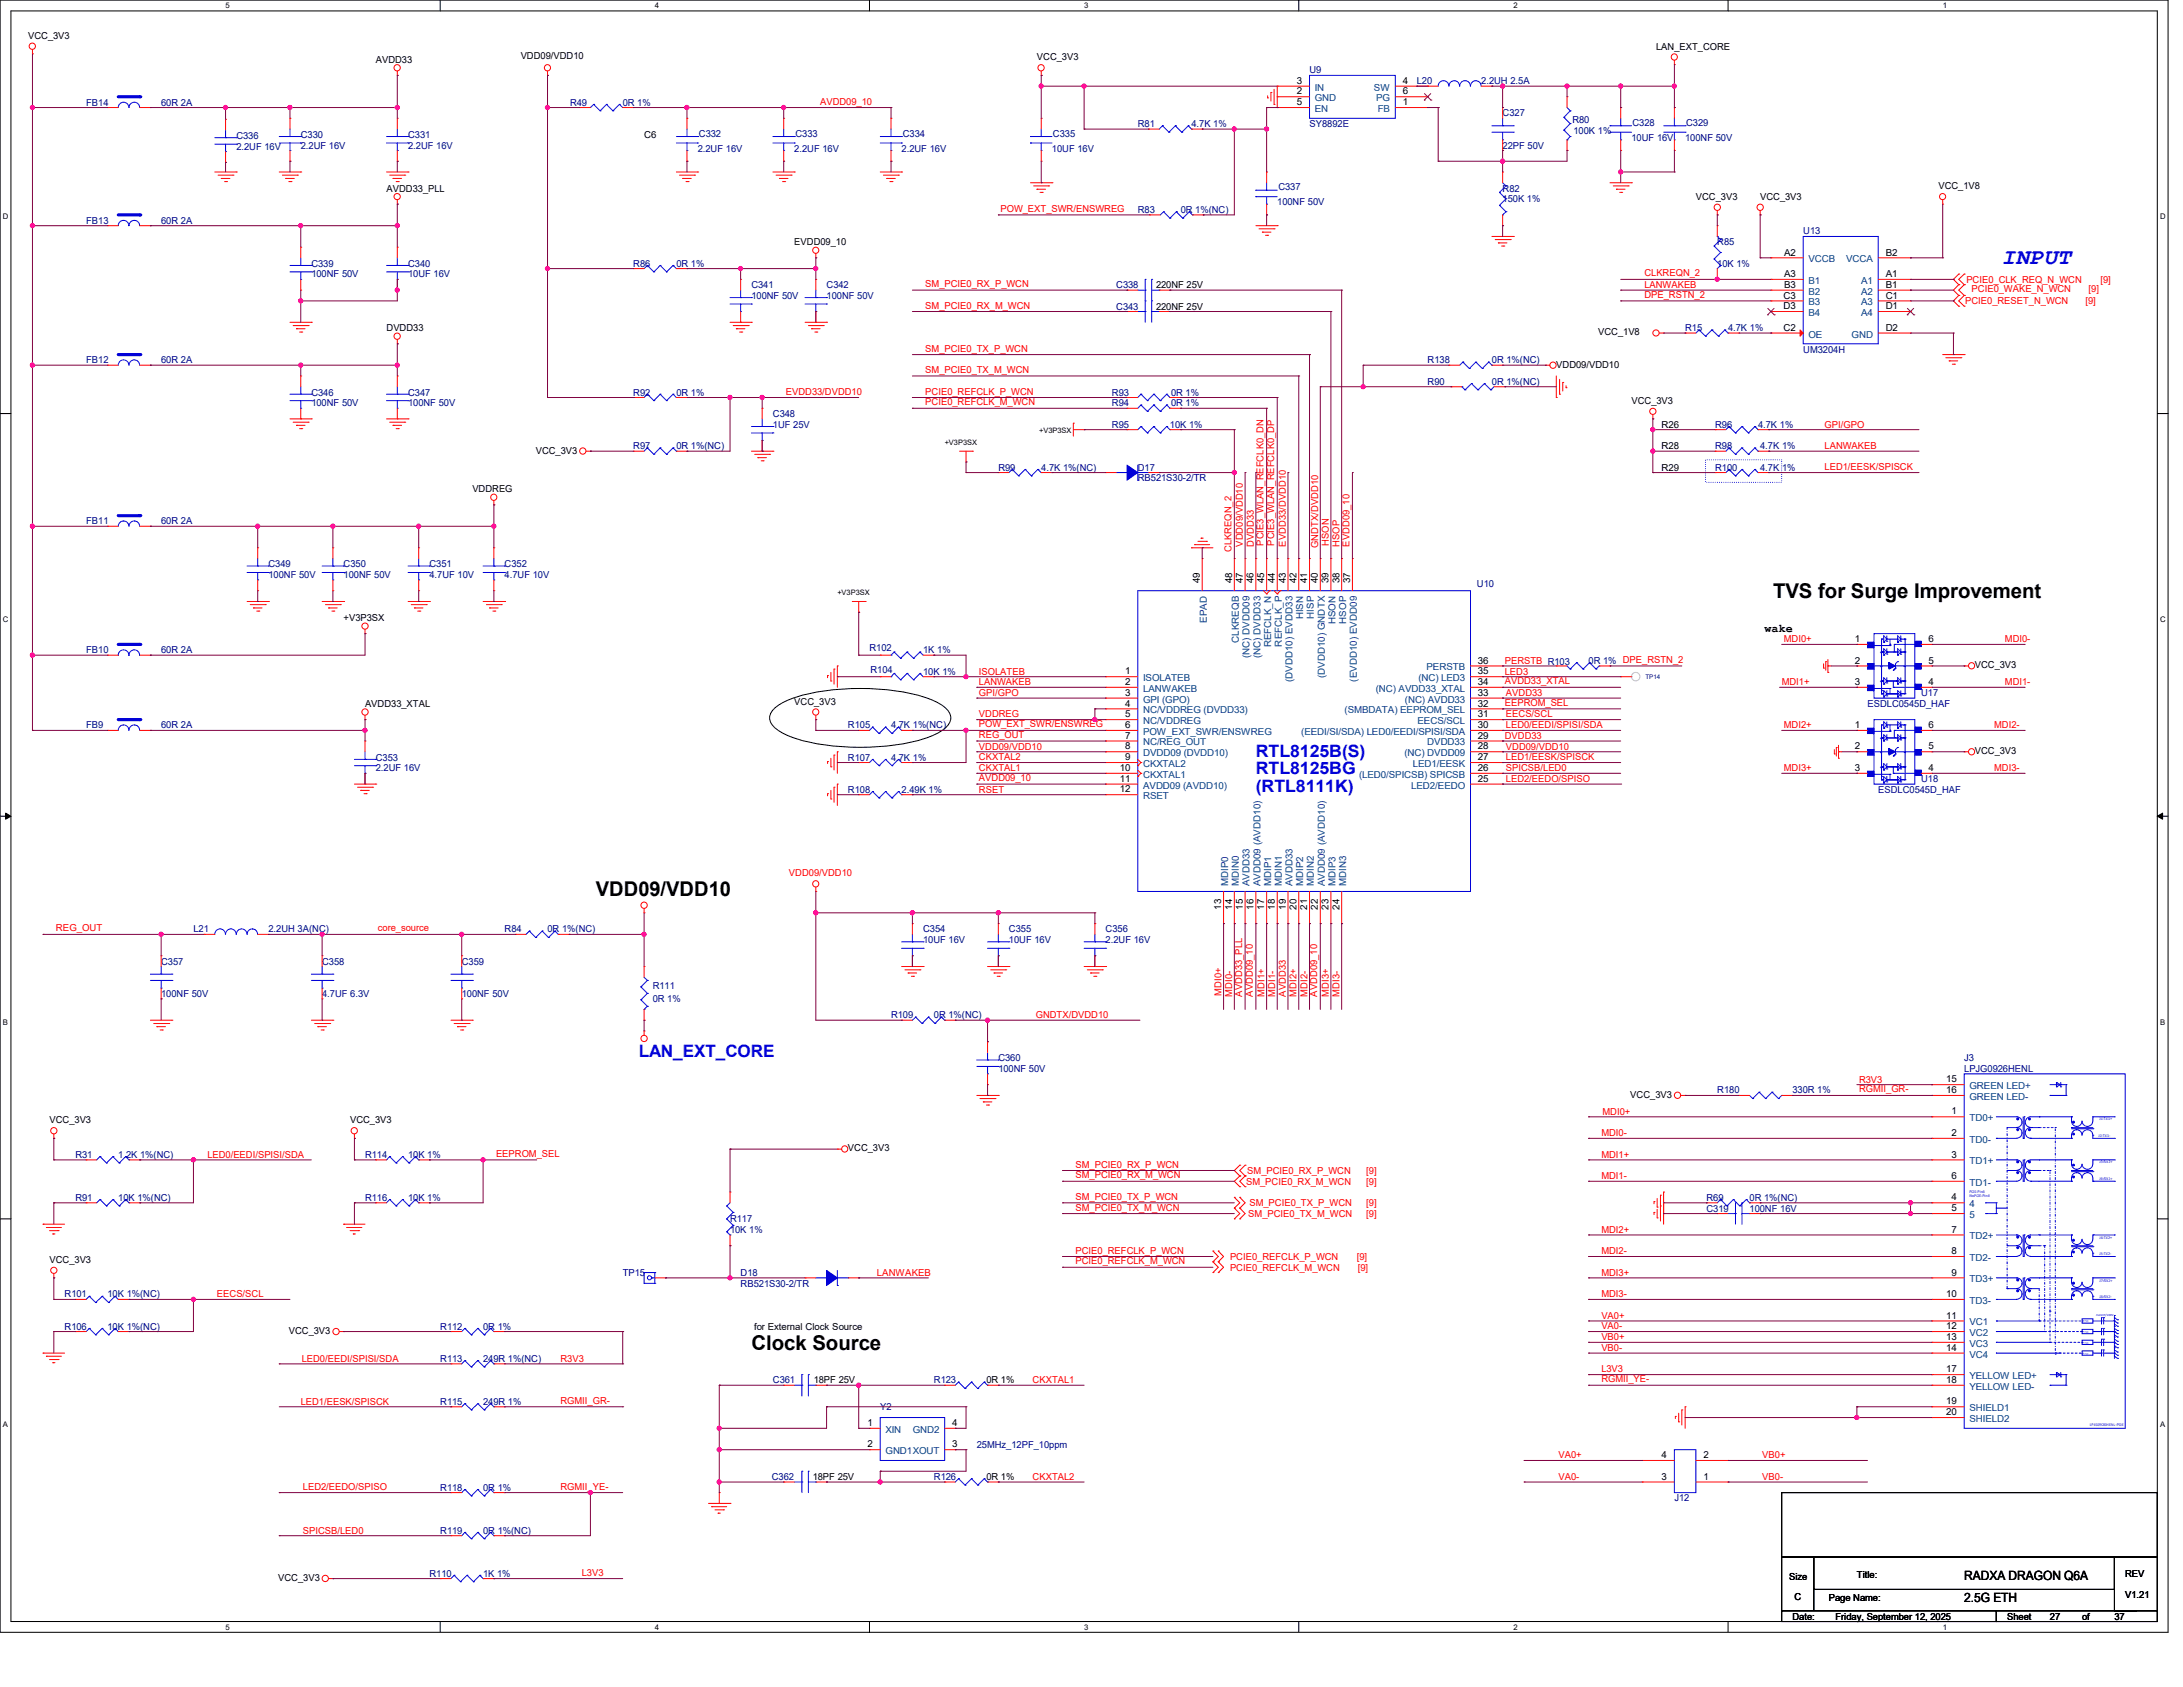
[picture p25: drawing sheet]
<svg xmlns="http://www.w3.org/2000/svg" width="558mm" height="431mm" viewBox="0 0 558 431" stroke-linecap="round" stroke-linejoin="round" font-family="sans-serif">
<defs><g id="words">
<text font-size="5.8" fill="#00f" x="511.6" y="67.4">INPUT</text>
<g font-size="5.2">
<text x="453.2" y="152.7">TVS for Surge Improvement</text>
<text x="152.3" y="229">VDD09/VDD10</text>
<text x="192.1" y="345">Clock Source</text>
</g>
<g font-size="4.4" fill="#00f">
<text x="321" y="193.3">RTL8125B(S)</text>
<text x="321" y="197.8">RTL8125BG</text>
<text x="321" y="202.3">(RTL8111K)</text>
<text x="163.3" y="270.2">LAN_EXT_CORE</text>
</g>
<g font-size="3.8" fill="#00f">
<text x="479.8" y="166.9">.</text>
<text x="485.9" y="166.9">.</text>
<text x="479.8" y="170.5">.</text>
<text x="485.9" y="170.5">.</text>
<text x="479.8" y="174.3">.</text>
<text x="485.9" y="174.3">.</text>
<text x="479.8" y="188.8">.</text>
<text x="485.9" y="188.8">.</text>
<text x="479.8" y="196.3">.</text>
<text x="479.8" y="192.4">.</text>
<text x="485.9" y="192.4">.</text>
<text x="485.9" y="196.3">.</text>
</g>
<g font-size="3.3">
<text x="502.1" y="403.8">RADXA DRAGON Q6A</text>
<text x="502.1" y="409.3">2.5G ETH</text>
</g>
<text font-size="3" x="451" y="161.4">wake</text>
<g font-size="2.5">
<text x="7.2" y="10">VCC_3V3</text>
<text x="96.1" y="16">AVDD33</text>
<text x="133.1" y="15.2">VDD09/VDD10</text>
<text x="265" y="15.5">VCC_3V3</text>
<text x="423.3" y="12.7">LAN_EXT_CORE</text>
<text x="331.5" y="21.4">3</text>
<text x="358.6" y="21.4">4</text>
<text x="331.5" y="26.9">5</text>
<text x="331.5" y="24.1">2</text>
<text x="358.6" y="26.9">1</text>
<text x="358.6" y="24.1">6</text>
<text x="164.6" y="35.2">C6</text>
<text x="98.8" y="48.9">AVDD33_PLL</text>
<text x="433.5" y="51.1">VCC_3V3</text>
<text x="449.9" y="51.1">VCC_3V3</text>
<text x="495.5" y="48.4">VCC_1V8</text>
<text x="203" y="62.7">EVDD09_10</text>
<text x="456" y="65.3">A2</text>
<text x="482" y="65.3">B2</text>
<text x="456" y="70.8">A3</text>
<text x="482" y="70.8">A1</text>
<text x="295.5" y="73.6">220NF 25V</text>
<text x="455.9" y="76.3">C3</text>
<text x="456" y="73.5">B3</text>
<text x="482" y="73.5">B1</text>
<text x="482" y="76.3">C1</text>
<text x="295.5" y="79.1">220NF 25V</text>
<text x="455.9" y="79">D3</text>
<text x="482" y="79">D1</text>
<text x="98.8" y="84.6">DVDD33</text>
<text x="408.5" y="85.7">VCC_1V8</text>
<text x="455.9" y="84.5">C2</text>
<text x="482" y="84.5">D2</text>
<text x="397.8" y="93.9">VDD09/VDD10</text>
<text x="417" y="103.3">VCC_3V3</text>
<text x="424.7" y="109.3">R26</text>
<text x="136.9" y="115.9">VCC_3V3</text>
<text x="424.7" y="114.8">R28</text>
<text x="120.7" y="125.7">VDDREG</text>
<text x="424.7" y="120.3">R29</text>
<text x="306.7" y="149" transform="rotate(-90 306.7 149)">49</text>
<text x="314.9" y="149" transform="rotate(-90 314.9 149)">48</text>
<text x="317.7" y="149" transform="rotate(-90 317.7 149)">47</text>
<text x="320.4" y="149" transform="rotate(-90 320.4 149)">46</text>
<text x="323.2" y="149" transform="rotate(-90 323.2 149)">45</text>
<text x="325.9" y="149" transform="rotate(-90 325.9 149)">44</text>
<text x="328.6" y="149" transform="rotate(-90 328.6 149)">43</text>
<text x="331.4" y="149" transform="rotate(-90 331.4 149)">42</text>
<text x="334.1" y="149" transform="rotate(-90 334.1 149)">41</text>
<text x="336.9" y="149" transform="rotate(-90 336.9 149)">40</text>
<text x="339.6" y="149" transform="rotate(-90 339.6 149)">39</text>
<text x="342.3" y="149" transform="rotate(-90 342.3 149)">38</text>
<text x="345.1" y="149" transform="rotate(-90 345.1 149)">37</text>
<text x="87.8" y="158.7">+V3P3SX</text>
<text x="474.1" y="164">1</text>
<text x="493" y="164">6</text>
<text x="287.6" y="172.3">1</text>
<text x="377.8" y="169.5">36</text>
<text x="377.8" y="172.3">35</text>
<text x="474.1" y="169.5">2</text>
<text x="493" y="169.5">5</text>
<text x="504.8" y="170.7">VCC_3V3</text>
<text x="287.6" y="175">2</text>
<text x="287.6" y="177.8">3</text>
<text x="377.8" y="175">34</text>
<text x="377.8" y="177.8">33</text>
<text x="474.1" y="175">3</text>
<text x="493" y="175">4</text>
<text x="93.3" y="180.6">AVDD33_XTAL</text>
<text x="203" y="180">VCC_3V3</text>
<text x="287.6" y="180.5">4</text>
<text x="287.6" y="183.3">5</text>
<text x="377.8" y="180.5">32</text>
<text x="377.8" y="183.3">31</text>
<text x="287.6" y="186">6</text>
<text x="287.6" y="188.7">7</text>
<text x="287.6" y="191.5">8</text>
<text x="377.8" y="188.7">29</text>
<text x="377.8" y="191.5">28</text>
<text x="377.8" y="186">30</text>
<text x="474.1" y="186">1</text>
<text x="474.1" y="191.5">2</text>
<text x="493" y="191.5">5</text>
<text x="493" y="186">6</text>
<text x="286.2" y="197">10</text>
<text x="287.6" y="194.2">9</text>
<text x="377.8" y="194.2">27</text>
<text x="377.8" y="197">26</text>
<text x="474.1" y="197">3</text>
<text x="493" y="197">4</text>
<text x="504.8" y="192.7">VCC_3V3</text>
<text x="286.2" y="199.7">11</text>
<text x="286.2" y="202.4">12</text>
<text x="377.8" y="199.7">25</text>
<text x="312.2" y="232.5" transform="rotate(-90 312.2 232.5)">13</text>
<text x="314.9" y="232.5" transform="rotate(-90 314.9 232.5)">14</text>
<text x="317.7" y="232.5" transform="rotate(-90 317.7 232.5)">15</text>
<text x="320.4" y="232.5" transform="rotate(-90 320.4 232.5)">16</text>
<text x="323.2" y="232.5" transform="rotate(-90 323.2 232.5)">17</text>
<text x="325.9" y="232.5" transform="rotate(-90 325.9 232.5)">18</text>
<text x="328.6" y="232.5" transform="rotate(-90 328.6 232.5)">19</text>
<text x="331.4" y="232.5" transform="rotate(-90 331.4 232.5)">20</text>
<text x="334.1" y="232.5" transform="rotate(-90 334.1 232.5)">21</text>
<text x="336.9" y="232.5" transform="rotate(-90 336.9 232.5)">22</text>
<text x="339.6" y="232.5" transform="rotate(-90 339.6 232.5)">23</text>
<text x="342.3" y="232.5" transform="rotate(-90 342.3 232.5)">24</text>
<text x="416.7" y="280.5">VCC_3V3</text>
<text x="497.5" y="276.5">15</text>
<text x="497.5" y="279.3">16</text>
<text x="12.7" y="287">VCC_3V3</text>
<text x="89.5" y="287">VCC_3V3</text>
<text x="498.8" y="284.7">1</text>
<text x="498.8" y="290.2">2</text>
<text x="216.7" y="294.2">VCC_3V3</text>
<text x="498.8" y="295.7">3</text>
<text x="498.8" y="301.2">6</text>
<text x="498.8" y="309.5">5</text>
<text x="498.8" y="306.7">4</text>
<text x="498.8" y="314.9">7</text>
<text x="12.7" y="322.7">VCC_3V3</text>
<text x="498.8" y="320.4">8</text>
<text x="498.8" y="325.9">9</text>
<text x="497.5" y="331.4">10</text>
<text x="73.8" y="340.8">VCC_3V3</text>
<text x="192.7" y="339.7">for External Clock Source</text>
<text x="497.5" y="336.9">11</text>
<text x="497.5" y="339.6">12</text>
<text x="497.5" y="342.3">13</text>
<text x="497.5" y="345.1">14</text>
<text x="208" y="353.4">18PF 25V</text>
<text x="252.1" y="353.4">0R 1%</text>
<text x="497.5" y="353.3">18</text>
<text x="497.5" y="350.6">17</text>
<text x="497.5" y="358.8">19</text>
<text x="221.7" y="364.3">1</text>
<text x="243.4" y="364.3">4</text>
<text x="497.5" y="361.6">20</text>
<text x="221.7" y="369.8">2</text>
<text x="243.4" y="369.8">3</text>
<text x="424.7" y="372.5">4</text>
<text x="435.4" y="372.5">2</text>
<text x="207.7" y="378.1">18PF 25V</text>
<text x="252.1" y="378.1">0R 1%</text>
<text x="424.7" y="378">3</text>
<text x="435.4" y="378">1</text>
<text x="71.1" y="403.9">VCC_3V3</text>
<text x="457.3" y="403.6">Size</text>
<text x="474.6" y="403.1">Title:</text>
<text x="543.2" y="402.8">REV</text>
<text x="458.2" y="413.8">Date:</text>
<text x="458.7" y="408.9">C</text>
<text x="467.5" y="409.1">Page Name:</text>
<text x="469.1" y="413.8">Friday, September 12, 2025</text>
<text x="513" y="413.8">Sheet</text>
<text x="524" y="413.8">27</text>
<text x="532.2" y="413.8">of</text>
<text x="540.5" y="413.8">37</text>
<text x="543.2" y="408.3">V1.21</text>
</g>
<g font-size="2.5" fill="#000080">
<text x="334.7" y="18.8">U9</text>
<text x="362.2" y="21.5">L20</text>
<text x="378.6" y="21.5">2.2UH 2.5A</text>
<text x="22" y="27">FB14</text>
<text x="41.2" y="27">60R 2A</text>
<text x="145.7" y="27">R49</text>
<text x="159.2" y="27">0R 1%</text>
<text x="384.1" y="29.7">C327</text>
<text x="60.4" y="35.5">C336</text>
<text x="76.9" y="35.2">C330</text>
<text x="104.3" y="35.2">C331</text>
<text x="178.6" y="34.9">C332</text>
<text x="203.3" y="34.9">C333</text>
<text x="230.8" y="34.9">C334</text>
<text x="269.2" y="34.9">C335</text>
<text x="290.8" y="32.5">R81</text>
<text x="304.5" y="32.5">4.7K 1%</text>
<text x="334.7" y="32.5">SY8892E</text>
<text x="401.9" y="31.4">R80</text>
<text x="402.2" y="34.1">100K 1%</text>
<text x="417.3" y="32.2">C328</text>
<text x="431" y="32.2">C329</text>
<text x="60.4" y="38.2">2.2UF 16V</text>
<text x="76.9" y="38">2.2UF 16V</text>
<text x="104.3" y="38">2.2UF 16V</text>
<text x="178.4" y="38.8">2.2UF 16V</text>
<text x="203" y="38.8">2.2UF 16V</text>
<text x="230.5" y="38.8">2.2UF 16V</text>
<text x="268.9" y="38.8">10UF 16V</text>
<text x="384.1" y="38">22PF 50V</text>
<text x="417" y="36">10UF 16V</text>
<text x="430.7" y="36">100NF 50V</text>
<text x="326.5" y="52.5">100NF 50V</text>
<text x="326.8" y="48.6">C337</text>
<text x="384.1" y="48.9">R82</text>
<text x="384.1" y="51.7">150K 1%</text>
<text x="22" y="57.1">FB13</text>
<text x="41.2" y="57.1">60R 2A</text>
<text x="290.8" y="54.4">R83</text>
<text x="301.8" y="54.4">0R 1%(NC)</text>
<text x="460.9" y="59.9">U13</text>
<text x="439" y="62.7">R85</text>
<text x="79.6" y="68.1">C339</text>
<text x="79.6" y="70.9">100NF 50V</text>
<text x="104.3" y="68.1">C340</text>
<text x="104.3" y="70.9">10UF 16V</text>
<text x="161.9" y="68.1">R86</text>
<text x="172.9" y="68.1">0R 1%</text>
<text x="439" y="68.1">10K 1%</text>
<text x="192.1" y="73.6">C341</text>
<text x="192.1" y="76.4">100NF 50V</text>
<text x="211.3" y="73.6">C342</text>
<text x="211.3" y="76.4">100NF 50V</text>
<text x="285.3" y="73.6">C338</text>
<text x="285.3" y="79.1">C343</text>
<text x="430.7" y="84.6">R15</text>
<text x="441.7" y="84.6">4.7K 1%</text>
<text x="22" y="92.8">FB12</text>
<text x="41.2" y="92.8">60R 2A</text>
<text x="364.9" y="92.8">R138</text>
<text x="381.3" y="92.8">0R 1%(NC)</text>
<text x="460.9" y="90.1">UM3204H</text>
<text x="79.6" y="101">C346</text>
<text x="104.3" y="101">C347</text>
<text x="161.9" y="101">R92</text>
<text x="172.9" y="101">0R 1%</text>
<text x="284.2" y="101">R93</text>
<text x="299.3" y="101">0R 1%</text>
<text x="364.9" y="98.3">R90</text>
<text x="381.3" y="98.3">0R 1%(NC)</text>
<text x="79.6" y="103.8">100NF 50V</text>
<text x="104.3" y="103.8">100NF 50V</text>
<text x="197.6" y="106.6">C348</text>
<text x="284.2" y="103.8">R94</text>
<text x="299.3" y="103.8">0R 1%</text>
<text x="197.6" y="109.3">1UF 25V</text>
<text x="284.2" y="109.3">R95</text>
<text x="299" y="109.3">10K 1%</text>
<text x="438.4" y="109.3">R96</text>
<text x="449.4" y="109.3">4.7K 1%</text>
<text x="161.9" y="114.8">R97</text>
<text x="172.9" y="114.8">0R 1%(NC)</text>
<text x="438.4" y="114.8">R98</text>
<text x="449.9" y="114.8">4.7K 1%</text>
<text x="255.2" y="120.3">R99</text>
<text x="266.1" y="120.3">4.7K 1%(NC)</text>
<text x="290.8" y="120.3">D17</text>
<text x="290.8" y="123">RB521S30-2/TR</text>
<text x="438.4" y="120.3">R100</text>
<text x="449.9" y="120.3">4.7K</text>
<text x="455.5" y="120.3">1%</text>
<text x="22" y="134">FB11</text>
<text x="41.2" y="134">60R 2A</text>
<text x="68.6" y="144.9">C349</text>
<text x="68.6" y="147.7">100NF 50V</text>
<text x="87.8" y="144.9">C350</text>
<text x="87.8" y="147.7">100NF 50V</text>
<text x="109.8" y="144.9">C351</text>
<text x="109.8" y="147.7">4.7UF 10V</text>
<text x="129" y="144.9">C352</text>
<text x="129" y="147.7">4.7UF 10V</text>
<text x="377.5" y="149.9">U10</text>
<text x="22" y="166.9">FB10</text>
<text x="41.2" y="166.9">60R 2A</text>
<text x="222.2" y="166.3">R102</text>
<text x="236" y="166.9">1K 1%</text>
<text x="222.5" y="171.8">R104</text>
<text x="236" y="172.4">10K 1%</text>
<text x="406.1" y="169.6">0R 1% DPE_RSTN_2</text>
<text x="491.1" y="177.8">U17</text>
<text x="477.4" y="180.6">ESDLC0545D_HAF</text>
<text x="22" y="186.1">FB9</text>
<text x="41.2" y="186.1">60R 2A</text>
<text x="216.7" y="186.1">R105</text>
<text x="227.8" y="186.1">4.7K 1%(NC)</text>
<text x="96.1" y="194.3">C353</text>
<text x="96.1" y="197.1">2.2UF 16V</text>
<text x="216.7" y="194.3">R107</text>
<text x="227.8" y="194.3">4.7K 1%</text>
<text x="216.7" y="202.6">R108</text>
<text x="230.5" y="202.6">2.49K 1%</text>
<text x="480.1" y="202.6">ESDLC0545D_HAF</text>
<text x="491.1" y="199.8">U18</text>
<text x="49.4" y="238.2">L21</text>
<text x="68.6" y="238.2">2.2UH 3A(NC)</text>
<text x="129" y="238.2">R84</text>
<text x="140" y="238.2">0R 1%(NC)</text>
<text x="236" y="238.2">C354</text>
<text x="257.9" y="238.2">C355</text>
<text x="282.6" y="238.2">C356</text>
<text x="236" y="241">10UF 16V</text>
<text x="257.9" y="241">10UF 16V</text>
<text x="282.6" y="241">2.2UF 16V</text>
<text x="41.2" y="246.4">C357</text>
<text x="82.3" y="246.4">C358</text>
<text x="118" y="246.4">C359</text>
<text x="41.2" y="254.7">100NF 50V</text>
<text x="82.3" y="254.7">4.7UF 6.3V</text>
<text x="118" y="254.7">100NF 50V</text>
<text x="166.8" y="252.7">R111</text>
<text x="166.8" y="256">0R 1%</text>
<text x="227.8" y="260.1">R109</text>
<text x="238.7" y="260.1">0R 1%(NC)</text>
<text x="255.2" y="271.1">C360</text>
<text x="255.2" y="273.9">100NF 50V</text>
<text x="502.1" y="271.1">J3</text>
<text x="502.1" y="273.9">LPJG0926HENL</text>
<text x="439" y="279.4">R180</text>
<text x="458.2" y="279.4">330R 1%</text>
<text x="19.3" y="295.8">R31</text>
<text x="30.2" y="295.8">1.2K 1%(NC)</text>
<text x="93.3" y="295.8">R114</text>
<text x="104.3" y="295.8">10K 1%</text>
<text x="19.3" y="306.8">R91</text>
<text x="30.2" y="306.8">10K 1%(NC)</text>
<text x="93.3" y="306.8">R116</text>
<text x="104.3" y="306.8">10K 1%</text>
<text x="436.2" y="306.8">R69</text>
<text x="436.2" y="309.5">C319</text>
<text x="447.2" y="306.8">0R 1%(NC)</text>
<text x="447.2" y="309.5">100NF 16V</text>
<text x="186.6" y="312.3">R117</text>
<text x="186.6" y="315">10K 1%</text>
<text x="159.2" y="326">TP15</text>
<text x="189.3" y="326">D18</text>
<text x="189.3" y="328.7">RB521S30-2/TR</text>
<text x="16.5" y="331.5">R101</text>
<text x="27.5" y="331.5">10K 1%(NC)</text>
<text x="16.5" y="339.7">R106</text>
<text x="27.5" y="339.7">10K 1%(NC)</text>
<text x="112.5" y="339.7">R112</text>
<text x="123.5" y="339.7">0R 1%</text>
<text x="112.5" y="347.9">R113</text>
<text x="123.5" y="347.9">249R 1%(NC)</text>
<text x="197.6" y="353.4">C361</text>
<text x="238.7" y="353.4">R123</text>
<text x="112.5" y="358.9">R115</text>
<text x="123.5" y="358.9">249R 1%</text>
<text x="225" y="360.3">Y2</text>
<text x="249.7" y="369.9">25MHz_12PF_10ppm</text>
<text x="112.5" y="380.9">R118</text>
<text x="123.5" y="380.9">0R 1%</text>
<text x="197.3" y="378.1">C362</text>
<text x="238.7" y="378.1">R126</text>
<text x="428" y="383.6">J12</text>
<text x="112.5" y="391.8">R119</text>
<text x="123.5" y="391.8">0R 1%(NC)</text>
<text x="109.8" y="402.8">R110</text>
<text x="123.5" y="402.8">1K 1%</text>
</g>
<g font-size="2.5" fill="#004080">
<text x="336.1" y="23.2">IN</text>
<text x="351.2" y="23.2">SW</text>
<text x="336.1" y="28.6">EN</text>
<text x="336.1" y="25.9">GND</text>
<text x="351.7" y="25.9">PG</text>
<text x="352.2" y="28.6">FB</text>
<text x="462.3" y="67">VCCB</text>
<text x="471.9" y="67">VCCA</text>
<text x="462.3" y="75.3">B2</text>
<text x="462.3" y="72.5">B1</text>
<text x="475.7" y="75.3">A2</text>
<text x="475.7" y="72.5">A1</text>
<text x="462.3" y="78">B3</text>
<text x="462.3" y="80.7">B4</text>
<text x="475.7" y="78">A3</text>
<text x="475.7" y="80.7">A4</text>
<text x="462.3" y="86.2">OE</text>
<text x="473.3" y="86.2">GND</text>
<text x="308.4" y="159" transform="rotate(-90 308.4 159)">EPAD</text>
<text x="333.1" y="158.2" transform="rotate(-90 333.1 158.2)">HISN</text>
<text x="335.9" y="158.1" transform="rotate(-90 335.9 158.1)">HISP</text>
<text x="341.3" y="159.5" transform="rotate(-90 341.3 159.5)">HSON</text>
<text x="344.1" y="159.3" transform="rotate(-90 344.1 159.3)">HSOP</text>
<text x="316.7" y="164.2" transform="rotate(-90 316.7 164.2)">CLKREQB</text>
<text x="324.9" y="165.4" transform="rotate(-90 324.9 165.4)">REFCLK_N</text>
<text x="327.6" y="165.2" transform="rotate(-90 327.6 165.2)">REFCLK_P</text>
<text x="319.4" y="168.2" transform="rotate(-90 319.4 168.2)">(NC) DVDD09</text>
<text x="322.2" y="168.2" transform="rotate(-90 322.2 168.2)">(NC) DVDD33</text>
<text x="338.6" y="173.3" transform="rotate(-90 338.6 173.3)">(DVDD10) GNDTX</text>
<text x="364.6" y="171.3">PERSTB</text>
<text x="292.2" y="174">ISOLATEB</text>
<text x="292.2" y="176.7">LANWAKEB</text>
<text x="292.2" y="179.5">GPI (GPO)</text>
<text x="330.4" y="174.3" transform="rotate(-90 330.4 174.3)">(DVDD10) EVDD33</text>
<text x="346.8" y="174.1" transform="rotate(-90 346.8 174.1)">(EVDD10) EVDD09</text>
<text x="351.7" y="176.7">(NC) AVDD33_XTAL</text>
<text x="359.1" y="179.5">(NC) AVDD33</text>
<text x="362.5" y="174">(NC) LED3</text>
<text x="292.2" y="182.2">NC/VDDREG (DVDD33)</text>
<text x="292.2" y="185">NC/VDDREG</text>
<text x="343.7" y="182.2">(SMBDATA) EEPROM_SEL</text>
<text x="362.3" y="185">EECS/SCL</text>
<text x="292.2" y="187.7">POW_EXT_SWR/ENSWREG</text>
<text x="292.2" y="190.5">NC/REG_OUT</text>
<text x="332.6" y="187.7">(EEDI/SI/SDA) LED0/EEDI/SPISI/SDA</text>
<text x="364.8" y="190.5">DVDD33</text>
<text x="292.2" y="193.2">DVDD09 (DVDD10)</text>
<text x="292.2" y="196">CKXTAL2</text>
<text x="359" y="193.2">(NC) DVDD09</text>
<text x="361.1" y="196">LED1/EESK</text>
<text x="292.2" y="198.7">CKXTAL1</text>
<text x="292.2" y="201.5">AVDD09 (AVDD10)</text>
<text x="347.4" y="198.7">(LED0/SPICSB) SPICSB</text>
<text x="360.7" y="201.5">LED2/EEDO</text>
<text x="292.2" y="204.2">RSET</text>
<text x="313.9" y="226.4" transform="rotate(-90 313.9 226.4)">MDIP0</text>
<text x="316.7" y="226.4" transform="rotate(-90 316.7 226.4)">MDIN0</text>
<text x="319.4" y="226.4" transform="rotate(-90 319.4 226.4)">AVDD33</text>
<text x="322.2" y="226.4" transform="rotate(-90 322.2 226.4)">AVDD09 (AVDD10)</text>
<text x="324.9" y="226.4" transform="rotate(-90 324.9 226.4)">MDIP1</text>
<text x="327.6" y="226.4" transform="rotate(-90 327.6 226.4)">MDIN1</text>
<text x="330.4" y="226.4" transform="rotate(-90 330.4 226.4)">AVDD33</text>
<text x="333.1" y="226.4" transform="rotate(-90 333.1 226.4)">MDIP2</text>
<text x="335.9" y="226.4" transform="rotate(-90 335.9 226.4)">MDIN2</text>
<text x="338.6" y="226.4" transform="rotate(-90 338.6 226.4)">AVDD09 (AVDD10)</text>
<text x="341.3" y="226.4" transform="rotate(-90 341.3 226.4)">MDIP3</text>
<text x="344.1" y="226.4" transform="rotate(-90 344.1 226.4)">MDIN3</text>
<text x="503.4" y="278.3">GREEN LED+</text>
<text x="503.4" y="281">GREEN LED-</text>
<text x="503.4" y="286.5">TD0+</text>
<text x="503.4" y="292">TD0-</text>
<text x="503.4" y="297.5">TD1+</text>
<text x="503.4" y="302.9">TD1-</text>
<text x="503.4" y="311.2">5</text>
<text x="503.4" y="308.4">4</text>
<text x="503.4" y="316.7">TD2+</text>
<text x="503.4" y="322.2">TD2-</text>
<text x="503.4" y="327.6">TD3+</text>
<text x="503.4" y="333.1">TD3-</text>
<text x="503.4" y="338.6">VC1</text>
<text x="503.4" y="341.3">VC2</text>
<text x="503.4" y="344.1">VC3</text>
<text x="503.4" y="346.8">VC4</text>
<text x="503.4" y="352.3">YELLOW LED+</text>
<text x="503.4" y="355">YELLOW LED-</text>
<text x="503.4" y="360.6">SHIELD1</text>
<text x="503.4" y="363.3">SHIELD2</text>
<text x="226.4" y="366.1">XIN</text>
<text x="226.4" y="371.5">GND1XOUT</text>
<text x="233.3" y="366.1">GND2</text>
</g>
<g font-size="2.5" fill="#f00">
<text x="209.6" y="26.7">AVDD09_10</text>
<text x="255.7" y="54.1">POW_EXT_SWR/ENSWREG</text>
<text x="420.3" y="70.6">CLKREQN_2</text>
<text x="236.5" y="73.4">SM_PCIE0_RX_P_WCN</text>
<text x="420.3" y="76.1">DPE_RSTN_2</text>
<text x="420.3" y="73.6">LANWAKEB</text>
<text x="502.3" y="77.7">PCIE0_RESET_N_WCN</text>
<text x="502.6" y="72.3">PCIE0_CLK_REQ_N_WCN</text>
<text x="504" y="74.7">PCIE0_WAKE_N_WCN</text>
<text x="533.1" y="77.7">[9]</text>
<text x="533.9" y="74.7">[9]</text>
<text x="536.9" y="72.3">[9]</text>
<text x="236.5" y="78.8">SM_PCIE0_RX_M_WCN</text>
<text x="236.5" y="89.8">SM_PCIE0_TX_P_WCN</text>
<text x="236.5" y="95.3">SM_PCIE0_TX_M_WCN</text>
<text x="200.9" y="101">EVDD33/DVDD10</text>
<text x="236.5" y="100.8">PCIE0_REFCLK_P_WCN</text>
<text x="236.5" y="103.5">PCIE0_REFCLK_M_WCN</text>
<text x="466.4" y="109.2">GPI/GPO</text>
<text x="466.4" y="114.7">LANWAKEB</text>
<text x="466.4" y="120.2">LED1/EESK/SPISCK</text>
<text x="314.7" y="141.1" transform="rotate(-90 314.7 141.1)">CLKREQN_2</text>
<text x="317.7" y="139.7" transform="rotate(-90 317.7 139.7)">VDD09/VDD10</text>
<text x="320.5" y="139.7" transform="rotate(-90 320.5 139.7)">DVDD33</text>
<text x="323" y="139.4" transform="rotate(-90 323 139.4)">PCIE3_WLAN_REFCLK0_DN</text>
<text x="325.7" y="139.4" transform="rotate(-90 325.7 139.4)">PCIE3_WLAN_REFCLK0_DP</text>
<text x="328.7" y="139.7" transform="rotate(-90 328.7 139.7)">EVDD33/DVDD10</text>
<text x="336.9" y="140" transform="rotate(-90 336.9 140)">GNDTX/DVDD10</text>
<text x="339.6" y="139.4" transform="rotate(-90 339.6 139.4)">HSON</text>
<text x="342.4" y="139.7" transform="rotate(-90 342.4 139.7)">HSOP</text>
<text x="344.9" y="139.7" transform="rotate(-90 344.9 139.7)">EVDD09_10</text>
<text x="456" y="164.1">MDI0+</text>
<text x="512.5" y="164.1">MDI0-</text>
<text x="250.2" y="172.3">ISOLATEB</text>
<text x="384.6" y="169.6">PERSTB R103</text>
<text x="384.6" y="172.3">LED3</text>
<text x="250.2" y="175">LANWAKEB</text>
<text x="250.2" y="177.8">GPI/GPO</text>
<text x="384.6" y="174.8">AVDD33_XTAL</text>
<text x="384.9" y="177.8">AVDD33</text>
<text x="455.4" y="175">MDI1+</text>
<text x="512.5" y="175">MDI1-</text>
<text x="250.2" y="183.3">VDDREG</text>
<text x="250.2" y="185.8">POW_EXT_SWR/ENSWREG</text>
<text x="384.6" y="180.3">EEPROM_SEL</text>
<text x="384.9" y="183.3">EECS/SCL</text>
<text x="250.2" y="191.5">VDD09/VDD10</text>
<text x="250.2" y="188.6">REG_OUT</text>
<text x="384.6" y="188.8">DVDD33</text>
<text x="384.9" y="186.1">LED0/EEDI/SPISI/SDA</text>
<text x="384.9" y="191.5">VDD09/VDD10</text>
<text x="456" y="186.1">MDI2+</text>
<text x="509.7" y="186.1">MDI2-</text>
<text x="250.2" y="197">CKXTAL1</text>
<text x="250.2" y="194.3">CKXTAL2</text>
<text x="384.9" y="194.3">LED1/EESK/SPISCK</text>
<text x="384.9" y="197">SPICSB/LED0</text>
<text x="456" y="197">MDI3+</text>
<text x="509.7" y="197">MDI3-</text>
<text x="250.2" y="202.5">RSET</text>
<text x="250.2" y="199.6">AVDD09_10</text>
<text x="384.9" y="199.8">LED2/EEDO/SPISO</text>
<text x="201.7" y="223.7">VDD09/VDD10</text>
<text x="14.3" y="238">REG_OUT</text>
<text x="96.6" y="238">core_source</text>
<text x="312.2" y="254.3" transform="rotate(-90 312.2 254.3)">MDI0+</text>
<text x="315" y="254.6" transform="rotate(-90 315 254.6)">MDI0-</text>
<text x="317.5" y="254.6" transform="rotate(-90 317.5 254.6)">AVDD33_PLL</text>
<text x="320.3" y="254.6" transform="rotate(-90 320.3 254.6)">AVDD09_10</text>
<text x="323.2" y="254.6" transform="rotate(-90 323.2 254.6)">MDI1+</text>
<text x="325.9" y="254.6" transform="rotate(-90 325.9 254.6)">MDI1-</text>
<text x="328.7" y="254.6" transform="rotate(-90 328.7 254.6)">AVDD33</text>
<text x="331.4" y="254.6" transform="rotate(-90 331.4 254.6)">MDI2+</text>
<text x="334.2" y="254.6" transform="rotate(-90 334.2 254.6)">MDI2-</text>
<text x="336.7" y="254.6" transform="rotate(-90 336.7 254.6)">AVDD09_10</text>
<text x="339.6" y="254.6" transform="rotate(-90 339.6 254.6)">MDI3+</text>
<text x="342.4" y="254.6" transform="rotate(-90 342.4 254.6)">MDI3-</text>
<text x="264.8" y="260.1">GNDTX/DVDD10</text>
<text x="475.2" y="279.1">RGMII_GR-</text>
<text x="475.2" y="276.6">R3V3</text>
<text x="409.6" y="284.8">MDI0+</text>
<text x="409.3" y="290.3">MDI0-</text>
<text x="53" y="295.8">LED0/EEDI/SPISI/SDA</text>
<text x="126.8" y="295.6">EEPROM_SEL</text>
<text x="274.9" y="298.3">SM_PCIE0_RX_P_WCN</text>
<text x="318.8" y="299.9">SM_PCIE0_RX_P_WCN</text>
<text x="349.2" y="299.9">[9]</text>
<text x="409.3" y="295.8">MDI1+</text>
<text x="274.9" y="301">SM_PCIE0_RX_M_WCN</text>
<text x="318.5" y="302.7">SM_PCIE0_RX_M_WCN</text>
<text x="349.2" y="302.7">[9]</text>
<text x="409.3" y="301.2">MDI1-</text>
<text x="274.9" y="306.5">SM_PCIE0_TX_P_WCN</text>
<text x="274.9" y="309.3">SM_PCIE0_TX_M_WCN</text>
<text x="319.1" y="310.9">SM_PCIE0_TX_M_WCN</text>
<text x="319.4" y="308.1">SM_PCIE0_TX_P_WCN</text>
<text x="349.2" y="308.1">[9]</text>
<text x="349.2" y="310.9">[9]</text>
<text x="409.3" y="315">MDI2+</text>
<text x="274.9" y="320.3">PCIE0_REFCLK_P_WCN</text>
<text x="274.9" y="323">PCIE0_REFCLK_M_WCN</text>
<text x="314.4" y="321.9">PCIE0_REFCLK_P_WCN</text>
<text x="346.8" y="321.9">[9]</text>
<text x="409.3" y="320.5">MDI2-</text>
<text x="224.2" y="325.9">LANWAKEB</text>
<text x="314.4" y="324.6">PCIE0_REFCLK_M_WCN</text>
<text x="347" y="324.6">[9]</text>
<text x="409.3" y="325.9">MDI3+</text>
<text x="55.5" y="331.4">EECS/SCL</text>
<text x="409.3" y="331.4">MDI3-</text>
<text x="409.3" y="336.9">VA0+</text>
<text x="409.3" y="339.6">VA0-</text>
<text x="77.1" y="347.9">LED0/EEDI/SPISI/SDA</text>
<text x="143.3" y="347.9">R3V3</text>
<text x="409.3" y="342.4">VB0+</text>
<text x="409.3" y="345.1">VB0-</text>
<text x="263.9" y="353.4">CKXTAL1</text>
<text x="409.3" y="350.6">L3V3</text>
<text x="409.3" y="353.1">RGMII_YE-</text>
<text x="76.9" y="358.9">LED1/EESK/SPISCK</text>
<text x="143.3" y="358.6">RGMII_GR-</text>
<text x="398.4" y="372.6">VA0+</text>
<text x="450.5" y="372.6">VB0+</text>
<text x="77.4" y="380.8">LED2/EEDO/SPISO</text>
<text x="143.3" y="380.6">RGMII_YE-</text>
<text x="263.9" y="378.1">CKXTAL2</text>
<text x="398.4" y="378.1">VA0-</text>
<text x="450.5" y="378.1">VB0-</text>
<text x="77.4" y="391.8">SPICSB/LED0</text>
<text x="148.7" y="402.8">L3V3</text>
</g>
<g font-size="2">
<text x="57.7" y="2.1">5</text>
<text x="167.4" y="2.1">4</text>
<text x="277.1" y="2.1">3</text>
<text x="386.8" y="2.1">2</text>
<text x="496.6" y="2.1">1</text>
<text x=".8" y="56">D</text>
<text x="552.2" y="56">D</text>
<text x=".8" y="158.9">C</text>
<text x="552.2" y="158.9">C</text>
<text x=".8" y="261.7">B</text>
<text x="552.2" y="261.7">B</text>
<text x=".8" y="364.6">A</text>
<text x="552.2" y="364.6">A</text>
<text x="57.7" y="416.3">5</text>
<text x="167.4" y="416.3">4</text>
<text x="277.1" y="416.3">3</text>
<text x="386.8" y="416.3">2</text>
<text x="496.6" y="416.3">1</text>
</g>
<g font-size="1.9">
<text x="241.5" y="113.7">+V3P3SX</text>
<text x="265.6" y="110.7">+V3P3SX</text>
<text x="214" y="152.1">+V3P3SX</text>
</g>
<text font-size="1.6" fill="#000080" x="420.6" y="173.5">TP14</text>
<g font-size="1.1" fill="#00f">
<text x="536.6" y="286.1">J1:TX1+</text>
<text x="536.4" y="290.5">J2:TX1-</text>
<text x="536.6" y="297.1">J3:RX1+</text>
<text x="503.4" y="304.8">POE:Pin6</text>
<text x="503.4" y="305.8">NoPOE:Pin4</text>
<text x="536.6" y="301.5">J6:RX1+</text>
<text x="536.6" y="316.5">J4:TX2+</text>
<text x="536.6" y="320.6">J5:TX2-</text>
<text x="536.6" y="327.5">J7:RX2+</text>
<text x="536.6" y="331.6">J8:RX2-</text>
<text x="534.2" y="364.3">LPJG0926HENL-POE</text>
</g>
<g font-size=".8" fill="#00f">
<text x="532.5" y="337.9">75R</text>
<text x="532.5" y="340.6">75R</text>
<text x="535.8" y="336.3">4x22nF/100V</text>
<text x="532.5" y="343.4">75R</text>
<text x="532.5" y="346.1">75R</text>
</g>
</g></defs>
<g fill="none" stroke="#000" stroke-width=".26">
<path d="M0 0h554.2v417h-554.2zM2.8 2.8h548.6v411.5h-548.6zM112.5 0v2.8M222.2 0v2.8M332 0v2.8M441.7 0v2.8M0 105.7h2.8M551.4 105.7h2.8M197.8 181.2a21.7 21.7 0 0 1 11-4.4 60.6 60.6 0 0 1 28.9 1.8 8.2 8.2 0 0 1 5.2 4 3.3 3.3 0 0 1-1.7 3.7 28 28 0 0 1-12.3 4 60.4 60.4 0 0 1-26.9-2.1 8.2 8.2 0 0 1-5.2-4 2.95 2.95 0 0 1 1-3zM0 208.5h2.8M1.4 207.7l1.4 .8-1.4 .8zM551.4 208.5l1.4-.8v1.6z"/>
<path d="M551.4 208.5h2.8M0 311.4h2.8M551.4 311.4h2.8M455.4 381.3h96v16.5h-96zM455.4 397.8h8.2v13.7h-8.2zM463.6 397.8h76.9v8.3h-76.9zM540.5 397.8h10.9v13.7h-10.9zM112.5 414.3v2.7M222.2 414.3v2.7M332 414.3v2.7M441.7 414.3v2.7M455.4 411.5h54.9v2.8h-54.9z"/>
<path d="M463.6 411.5h82.3M510.3 411.5h41.1v2.8h-41.1zM545.9 411.5h.1"/>
</g>
<path d="M1.4 207.7l1.4 .8-1.4 .8zM551.4 208.5l1.4-.8v1.6z" fill="#000"/>
<path d="M435.9 117.5h19.5v5.7h-19.5z" fill="none" stroke="#00f" stroke-width=".26" stroke-dasharray="0 .5"/>
<g fill="none" stroke="#f00" stroke-width=".26">
<path d="M8.3 13.8h.1M8.3 12.7v1.1M101.6 19.3h.1M101.6 18.2v1.1M140 19.3h.1M140 18.2v1.1M266.1 19.3h.1M266.1 18.2v1.1M428 16.5h.1M428 15.4v1.1M324 25h.1M324 24.5v.5"/>
<path d="M324.9 23.6h.1M324.9 23.6v2.2M325.7 26.7h.1M325.7 22.8v3.9M326.5 27.5h.1M326.5 22v5.5M414.3 27.5h.1M414.3 38.4h.1M414.3 27.5v2.7M414.3 35.7v2.7M54.9 43.9h5.5M55.8 44.7h3.8"/>
<path d="M56.6 45.6h.1M56.6 45.6h2.2M57.4 46.4h.5M57.9 46.4h.1M59.6 44.7h.1M60.4 43.9h.1M71.4 43.9h5.5M72.2 44.7h3.8M73 45.6h.1M73 45.6h2.2M73.8 46.4h.6M74.4 46.4h.1"/>
<path d="M76 44.7h.1M76.9 43.9h.1M98.8 43.9h5.5M99.6 44.7h3.9M100.5 45.6h.1M100.5 45.6h2.2M101.3 46.4h.5M101.6 52.2h.1M101.6 51.1v1.1M101.8 46.4h.1M103.5 44.7h.1M104.3 43.9h.1"/>
<path d="M172.9 43.9h5.5M173.7 44.7h3.8M174.5 45.6h.1M174.5 45.6h2.2M175.3 46.4h.6M175.9 46.4h.1M177.5 44.7h.1M178.4 43.9h.1M197.6 43.9h5.4M198.4 44.7h3.8M199.2 45.6h.1M199.2 45.6h2.2"/>
<path d="M200 46.4h.6M200.6 46.4h.1M202.2 44.7h.1M203 43.9h.1M225 43.9h5.5M225.8 44.7h3.9M226.7 45.6h.1M226.7 45.6h2.2M227.5 46.4h.5M228 46.4h.1M229.7 44.7h.1M230.5 43.9h.1"/>
<path d="M263.4 46.7h5.5M264.2 47.5h3.9M265 48.3h.1M265 48.3h2.3M265.9 49.1h.5M266.4 49.1h.1M268.1 47.5h.1M268.9 46.7h.1M321 57.7h5.5M321.8 58.5h3.9M322.7 59.3h.1M322.7 59.3h2.2"/>
<path d="M325.7 58.5h.1M326.5 57.7h.1M411.5 46.7h5.5M412.4 47.5h3.8M413.2 48.3h.1M413.2 48.3h2.2M414 49.1h.5M414.5 49.1h.1M416.2 47.5h.1M417 46.7h.1M439 54.9h.1M439 53.8v1.1"/>
<path d="M449.9 54.9h.1M449.9 53.8v1.1M496.6 52.2h.1M496.6 51.1v1.1M208.5 65.9h.1M208.5 64.8v1.1M323.5 60.1h.5M324 60.1h.1M381.3 60.4h5.5M382.2 61.2h3.8M383 62.1h.1M383 62.1h2.2"/>
<path d="M383.8 62.9h.6M384.4 62.9h.1M386 61.2h.1M386.8 60.4h.1M500.7 70h.1M500.7 72.7h.1M500.7 75.5h.1M500.7 78.2h.1M500.7 70l-1.4 1.4 1.4 1.3M500.7 72.7l-1.4 1.4 1.4 1.4M500.7 75.5l-1.4 1.4 1.4 1.3M502.1 72.7h.1"/>
<path d="M502.1 70h.1M502.1 75.5h.1M502.1 78.2h.1M502.1 70l-1.4 1.4 1.4 1.3M502.1 72.7l-1.4 1.4 1.4 1.4M502.1 75.5l-1.4 1.4 1.4 1.3M74.1 82.3h5.5M74.9 83.2h3.9M75.8 84h.1M75.8 84h2.2M76.6 84.8h.5M77.1 84.8h.1"/>
<path d="M78.8 83.2h.1M79.6 82.3h.1M101.6 87.8h.1M101.6 86.7v1.1M186.6 82.3h5.5M187.4 83.2h3.9M188.2 84h.1M188.2 84h2.2M189.1 84.8h.5M189.6 84.8h.1M191.3 83.2h.1M192.1 82.3h.1"/>
<path d="M205.8 82.3h5.5M206.6 83.2h3.8M207.4 84h.1M207.4 84h2.2M208.3 84.8h.5M208.8 84.8h.1M210.4 83.2h.1M211.3 82.3h.1M395.1 93.3h.1M395.1 93.3h1.1M397.8 96.1v5.5M398.7 96.9v3.8"/>
<path d="M399.5 97.7h.1M399.5 97.7v2.2M400.3 99.1h.1M400.3 98.6v.5M424.1 85.1h1.1M425.2 85.1h.1M496.6 90.6h5.5M497.4 91.4h3.8M498.2 92.2h.1M498.2 92.2h2.2M499 93h.6M499.6 93h.1"/>
<path d="M501.2 91.4h.1M502.1 90.6h.1M74.1 107h5.5M74.9 107.9h3.9M75.8 108.7h.1M75.8 108.7h2.2M76.6 109.5h.5M77.1 109.5h.1M78.8 107.9h.1M79.6 107h.1M98.8 107h5.5M99.6 107.9h3.9"/>
<path d="M100.5 108.7h.1M100.5 108.7h2.2M101.3 109.5h.5M101.8 109.5h.1M103.5 107.9h.1M104.3 107h.1M149.8 115.3h1.1M150.9 115.3h.1M192.1 115.3h5.5M192.9 116.1h3.8M193.7 116.9h.1M193.7 116.9h2.2"/>
<path d="M194.6 117.7h.5M195.1 117.7h.1M196.7 116.1h.1M197.6 115.3h.1M245.3 115.3h3.3M246.9 118h.1M246.9 115.3v2.7M248.6 115.3h.1M274.4 108.1h.1M274.4 109.8h2.7M274.4 108.1v3.3M277.1 109.8h.1"/>
<path d="M397.8 101.6h.1M398.7 100.7h.1M422.5 107h.1M422.5 105.9v1.1M126.2 129h.1M126.2 127.9v1.1M304.5 140h.1M304.5 140h5.5M305.4 139.1h.1M305.4 139.1h3.8M306.2 138.3h2.2M307 137.5h.1"/>
<path d="M307 137.5h.6M308.4 138.3h.1M63.2 153.7h5.4M64 154.5h3.8M64.8 155.3h.1M64.8 155.3h2.2M65.6 156.1h.6M66.2 156.1h.1M67.8 154.5h.1M68.6 153.7h.1M82.3 153.7h5.5M83.2 154.5h3.8"/>
<path d="M84 155.3h.1M84 155.3h2.2M84.8 156.1h.5M85.3 156.1h.1M87 154.5h.1M87.8 153.7h.1M104.3 153.7h5.5M105.1 154.5h3.9M105.9 155.3h.1M105.9 155.3h2.2M106.8 156.1h.5M107.3 156.1h.1"/>
<path d="M109 154.5h.1M109.8 153.7h.1M123.5 153.7h5.5M124.3 154.5h3.8M125.1 155.3h.1M125.1 155.3h2.2M126 156.1h.5M126.5 156.1h.1M128.1 154.5h.1M129 153.7h.1M217.8 153.7h3.3M219.5 156.4h.1"/>
<path d="M219.5 153.7v2.7M221.1 153.7h.1M93.3 161.9h.1M93.3 160.8v1.1M211.5 172.6h.1M211.5 172.6v.5M212.4 174h.1M212.4 171.8v2.2M213.2 170.9h.1M213.2 170.9v3.9M214 170.1h.1M214 170.1v5.5"/>
<path d="M466.1 170.7h.1M466.1 169.6v1.1M466.7 169h.1M466.7 169v2.2M467.2 170.1h.1M467.2 171.8h.1M467.2 170.1h.8M467.2 168.5v3.3M502.1 170.1h.1M502.1 170.1h1.1M93.3 183.9h.1M93.3 182.8v1.1"/>
<path d="M208.5 183.9h.1M208.5 182.8v1.1M211.5 194.6h.1M211.5 194.6v.5M212.4 195.9h.1M212.4 193.7v2.2M213.2 192.9h.1M213.2 192.9v3.8M214 192.1h.1M214 192.1v5.5M468.9 192.6h.1M468.9 191.5v1.1"/>
<path d="M469.4 191h.1M469.4 191v2.2M469.9 192.1h.1M469.9 193.7h.1M469.9 192.1h.9M469.9 190.4v3.3M502.1 192.1h.1M502.1 192.1h1.1M90.6 200.3h5.5M91.4 201.1h3.8M92.2 201.9h.1M92.2 201.9h2.2"/>
<path d="M93 202.8h.6M93.6 202.8h.1M95.2 201.1h.1M96.1 200.3h.1M211.5 202.8h.1M211.5 202.8v.5M212.4 204.1h.1M212.4 201.9v2.2M213.2 201.1h.1M213.2 201.1v3.9M214 200.3h.1M214 200.3v5.5"/>
<path d="M164.6 233.2h.1M164.6 232.1v1.1M208.5 227.8h.1M208.5 226.7v1.1M279.9 236h.1M279.9 236v2.7M230.5 246.9h5.5M231.3 247.8h3.9M232.1 248.6h.1M232.1 248.6h2.2M233 249.4h.5M233.5 249.4h.1"/>
<path d="M235.2 247.8h.1M236 246.9h.1M252.4 246.9h5.5M253.2 247.8h3.9M254.1 248.6h.1M254.1 248.6h2.2M254.9 249.4h.5M255.4 249.4h.1M257.1 247.8h.1M257.9 246.9h.1M277.1 246.9h5.5M277.9 247.8h3.9"/>
<path d="M278.8 248.6h.1M278.8 248.6h2.2M279.6 249.4h.5M279.9 246.9h.1M279.9 244.2v2.7M280.1 249.4h.1M281.8 247.8h.1M282.6 246.9h.1M38.4 260.6h5.5M39.3 261.5h3.8M40.1 262.3h.1M40.1 262.3h2.2"/>
<path d="M40.9 263.1h.6M41.5 263.1h.1M43.1 261.5h.1M43.9 260.6h.1M79.6 260.6h5.5M80.4 261.5h3.9M81.2 262.3h.1M81.2 262.3h2.2M82.1 263.1h.5M82.6 263.1h.1M84.3 261.5h.1M85.1 260.6h.1"/>
<path d="M115.3 260.6h5.4M116.1 261.5h3.8M116.9 262.3h.1M116.9 262.3h2.2M117.7 263.1h.6M118.3 263.1h.1M119.9 261.5h.1M120.7 260.6h.1M164.6 263.4h.1M164.6 263.4v1.1M249.7 279.9h5.5M255.2 279.9h.1"/>
<path d="M429.6 279.9h1.1M430.7 279.9h.1M13.8 290.8h.1M13.8 289.7v1.1M90.6 290.8h.1M90.6 289.7v1.1M214 293.6h.1M214 293.6h1.1M250.5 280.7h3.8M251.3 281.5h.1M251.3 281.5h2.2M252.1 282.3h.6"/>
<path d="M252.7 282.3h.1M254.3 280.7h.1M316.9 297.7h.1M316.9 297.7l-1.4 1.3 1.4 1.4M318.3 297.7h.1M318.3 297.7l-1.4 1.3 1.4 1.4M11 312.8h.1M11 312.8h5.5M11.9 313.6h.1M11.9 313.6h3.8M12.7 314.4h2.2M13.5 315.3h.1"/>
<path d="M13.5 315.3h.6M14.9 314.4h.1M87.8 312.8h.1M87.8 312.8h5.5M88.6 313.6h.1M88.6 313.6h3.9M89.5 314.4h2.2M90.3 315.3h.1M90.3 315.3h.5M91.7 314.4h.1M310 319.6h.1M310 319.6l1.4 1.4-1.4 1.4"/>
<path d="M311.4 319.6h.1M311.4 319.6l1.4 1.4-1.4 1.4M315.5 305.9h.1M315.5 308.7h.1M315.5 311.4h.1M315.5 305.9l1.4 1.4-1.4 1.4M315.5 308.7l1.4 1.3-1.4 1.4M316.9 305.9h.1M316.9 308.7h.1M316.9 300.4h.1M316.9 303.2h.1M316.9 311.4h.1"/>
<path d="M316.9 305.9l1.4 1.4-1.4 1.4M316.9 300.4l-1.4 1.4 1.4 1.4M316.9 308.7l1.4 1.3-1.4 1.4M318.3 303.2h.1M318.3 300.4h.1M318.3 300.4l-1.4 1.4 1.4 1.4M422.8 309.8h.1M422.8 307h.1M422.8 307v.6M422.8 309.8v.5M423.6 311.1h.1M423.6 308.4h.1"/>
<path d="M423.6 306.2v2.2M423.6 308.9v2.2M424.4 308.1h.1M424.4 305.3h.1M424.4 305.3v6.7M425.2 307.3h.1M425.2 304.5h.1M425.2 304.5v8.3M13.8 326.5h.1M13.8 325.4v1.1M310 322.4h.1M310 325.1h.1"/>
<path d="M310 322.4l1.4 1.4-1.4 1.3M311.4 322.4h.1M311.4 325.1h.1M311.4 322.4l1.4 1.4-1.4 1.3M11 345.7h.1M11 345.7h5.5M11.9 346.5h.1M11.9 346.5h3.8M12.7 347.3h2.2M13.5 348.1h.1M13.5 348.1h.6M14.9 347.3h.1"/>
<path d="M86.7 340.2h1.1M87.8 340.2h.1M430.7 359.4h.1M430.7 359.4v5.5M428.2 361.9h.1M428.2 361.9v.5M429.1 363.3h.1M429.1 361.1v2.2M429.9 360.2h.1M429.9 360.2v3.9M181.1 384.1h5.5M181.9 384.9h.1"/>
<path d="M181.9 384.9h3.9M182.8 385.7h2.2M183.6 386.6h.1M183.6 386.6h.5M183.9 381.3h.1M183.9 381.3v2.8M185 385.7h.1M186.6 384.1h.1M84 403.3h1.1M85.1 403.3h.1"/>
<circle cx="8.3" cy="11.8" r=".8"/>
<circle cx="101.5" cy="17.3" r=".8"/>
<circle cx="139.9" cy="17.3" r=".79"/>
<circle cx="266.1" cy="17.3" r=".8"/>
<circle cx="428" cy="14.6" r=".79"/>
<circle cx="101.5" cy="50.2" r=".8"/>
<circle cx="439" cy="53" r=".8"/>
<circle cx="449.9" cy="53" r=".8"/>
<circle cx="496.5" cy="50.2" r=".78"/>
<circle cx="208.5" cy="63.9" r=".78"/>
<circle cx="101.5" cy="85.9" r=".8"/>
<circle cx="397" cy="93.3" r=".8"/>
<circle cx="423.3" cy="85.1" r=".8"/>
<circle cx="149" cy="115.2" r=".8"/>
<circle cx="422.5" cy="105.1" r=".8"/>
<circle cx="126.2" cy="127" r=".79"/>
<circle cx="93.3" cy="160" r=".8"/>
<circle cx="503.9" cy="170.1" r=".79"/>
<circle cx="93.3" cy="181.9" r=".8"/>
<circle cx="208.5" cy="181.9" r=".79"/>
<circle cx="503.9" cy="192.1" r=".79"/>
<circle cx="164.6" cy="231.3" r=".8"/>
<circle cx="208.5" cy="225.8" r=".79"/>
<circle cx="164.6" cy="265.3" r=".8"/>
<circle cx="428.8" cy="279.8" r=".8"/>
<circle cx="13.8" cy="288.9" r=".8"/>
<circle cx="90.6" cy="288.9" r=".8"/>
<circle cx="215.9" cy="293.5" r=".79"/>
<circle cx="13.8" cy="324.6" r=".8"/>
<circle cx="85.9" cy="340.2" r=".8"/>
<circle cx="83.1" cy="403.3" r=".8"/>
</g>
<g fill="none" stroke="#00f" stroke-width=".26">
<path d="M411.5 33.8h.1M411.5 32.1h.1M411.5 33.8h5.5M411.5 32.1h5.5M414.3 35.7h.1M414.3 32.1h.1M414.3 30.2v1.9M414.3 33.8v1.9M30.2 57.7a1.35 1.35 0 0 1 1.4-1.4 1.35 1.35 0 0 1 1.3 1.4M33 57.7a1.35 1.35 0 0 1 1.3-1.4 1.35 1.35 0 0 1 1.4 1.4M279.9 238.7v1.9M277.1 242.3h5.5"/>
<path d="M277.1 240.6h5.5M279.9 244.2h.1M279.9 240.6h.1M279.9 242.3v1.9M282.6 242.3h.1M282.6 240.6h.1"/>
</g>
<path d="M30.2 54.9h5.5" fill="none" stroke="#00f" stroke-width=".8"/>
<circle cx="35.7" cy="54.9" r=".4" fill="#00f"/>
<path d="M27.5 57.7h.1M27.5 57.7h2.7M35.7 57.7h2.7M38.4 57.7h.1" fill="none" stroke="#f00" stroke-width=".26"/>
<g fill="none" stroke="#00f" stroke-width=".26">
<path d="M479 161.9h10.5v16.4h-10.5zM479 170.1h10.5M480.9 177.2h.1M480.9 163.3h.1M480.9 166.6h.1M480.9 176.4h.1M480.9 174h.1M480.9 163.3v13.9M480.9 163.3h.6M480.9 166.6h.6M480.9 174h.6M481.2 174h.1"/>
<path d="M481.5 164.1h.1M481.5 166.6h.1M482.3 163.8h.1M482.3 163.3h.1M482.3 163.3l-.8-.9v1.7M482.3 163.3l-.8 .8M482.3 162.4v1.4M482.9 170.1h.1M485.1 164.1h.1M485.9 163.3h.1M485.9 163.8h.1M485.9 163.3l-.8-.9v1.7"/>
<path d="M485.9 162.4v1.4M485.9 163.3l-.8 .8M489.5 170.1h.1"/>
</g>
<path d="M482.9 169.3v1.4v-1.4l1.6 .8-1.6 .8z" fill-rule="evenodd" fill="#00f"/>
<g fill="none" stroke="#00f" stroke-width=".26">
<path d="M482.3 174h2.8M482.3 163.3h2.8M482.3 166.6h2.8M482.9 169.3v1.4v-1.4l1.6 .8-1.6 .8zM484.8 174h.1M485.1 174h.1M485.1 163.3h.1M485.1 166.6h.1M485.9 174h1.1M485.9 163.3h1.1M485.9 166.6h1.1M486.7 174h.1"/>
<path d="M486.7 163.3h.1M486.7 166.6h.1M487 163.3h.1M487 166.6h.1M487 174h.1M487 163.3v13.9"/>
</g>
<path d="M489.5 163.8h1.6v1.4h-1.6z" fill-rule="evenodd" fill="#00f"/>
<path d="M489.5 163.8h1.6v1.4h-1.6z" fill="none" stroke="#00f" stroke-width=".26"/>
<path d="M489.5 169.6h1.6v1.3h-1.6z" fill-rule="evenodd" fill="#00f"/>
<path d="M489.5 169.6h1.6v1.3h-1.6z" fill="none" stroke="#00f" stroke-width=".26"/>
<path d="M489.5 174.8h1.6v1.3h-1.6z" fill-rule="evenodd" fill="#00f"/>
<path d="M489.5 174.8h1.6v1.3h-1.6z" fill="none" stroke="#00f" stroke-width=".26"/>
<path d="M477.4 175h1.6v1.4h-1.6z" fill-rule="evenodd" fill="#00f"/>
<path d="M477.4 175h1.6v1.4h-1.6z" fill="none" stroke="#00f" stroke-width=".26"/>
<path d="M477.4 169.6h1.6v1.3h-1.6z" fill-rule="evenodd" fill="#00f"/>
<path d="M477.4 169.6h1.6v1.3h-1.6z" fill="none" stroke="#00f" stroke-width=".26"/>
<path d="M477.4 164.1h1.6v1.4h-1.6z" fill-rule="evenodd" fill="#00f"/>
<g fill="none" stroke="#00f" stroke-width=".26">
<path d="M477.4 164.1h1.6v1.4h-1.6zM479 175.9h.1M479 164.9h4.1M479 175.9h4.1M480.9 166.6h.1M480.9 174h.1M480.9 177.2h.1M480.9 166.6h.6M480.9 174h.6M480.9 177.2h.6M481.5 167.4h.1M481.5 174.8h.1"/>
<path d="M481.5 178.1h.1M482.3 166.6h.1M482.3 167.1h.1M482.3 174.5h.1M482.3 174h.1M482.3 177.8h.1M482.3 177.2h.1M482.3 166.6l-.8-.9v1.7M482.3 166.6h2.8M482.3 165.7v1.4M482.3 173.1v1.4M482.3 176.4v1.4"/>
<path d="M482.3 166.6l-.8 .8M482.3 174l-.8-.9v1.7M482.3 177.2l-.8-.8v1.7M482.3 174h2.8M482.3 174l-.8 .8M482.3 177.2h2.8M482.3 177.2l-.8 .9M483.1 164.6h.1M483.1 164.9h.1M483.1 175.9h.1M483.1 163.3v1.6M483.1 175.9v1.3"/>
<path d="M484 171.2h.1M484 175.6h.1M484 174v1.6M484 175.6h5.5M484.2 170.9h.1M484.2 164.6h.1M484.2 166.6h.1M484.2 170.9l-.2 .3M484.2 164.6h5.3M484.2 164.6v2M484.5 170.7h.1M484.5 170.7l-.5 .5"/>
<path d="M484.8 177.2h.1M485.1 169h.1M485.1 167.4h.1M485.1 166.6h.1M485.1 174.8h.1M485.1 174h.1M485.1 178.1h.1M485.1 177.2h.1M485.1 169l-.6 .6v1.1M485.9 167.1h.1M485.9 166.6h.1M485.9 174h.1"/>
<path d="M485.9 174.5h.1M485.9 177.8h.1M485.9 177.2h.1M485.9 166.6h.8M485.9 166.6l-.8-.9v1.7M485.9 174l-.8-.9v1.7M485.9 177.2l-.8-.8v1.7M485.9 166.6l-.8 .8M485.9 165.7v1.4M485.9 173.1v1.4M485.9 176.4v1.4M485.9 174h.8"/>
<path d="M485.9 174l-.8 .8M485.9 177.2h1.1M485.9 177.2l-.8 .9M486.7 166.6h.1M486.7 174h.1M486.7 177.2h.1M487 177.2h.1M479 183.9h10.5v16.4h-10.5zM479 192.1h10.5M480.9 199.2h.1M480.9 185.2h.1M480.9 188.5h.1"/>
<path d="M480.9 198.4h.1M480.9 195.9h.1M480.9 185.2v14M480.9 185.2h.6M480.9 188.5h.6M480.9 195.9h.6M481.2 195.9h.1M481.5 186.1h.1M481.5 188.5h.1M482.3 185.8h.1M482.3 185.2h.1M482.3 184.4v1.4"/>
<path d="M482.3 185.2l-.8-.8v1.7M482.3 185.2l-.8 .9M482.9 192.1h.1M485.1 186.1h.1M485.9 185.2h.1M485.9 185.8h.1M485.9 185.2l-.8-.8v1.7M485.9 184.4v1.4M485.9 185.2l-.8 .9M489.5 192.1h.1"/>
</g>
<path d="M474.6 164.6h.1M474.6 170.1h.1M474.6 175.6h.1M474.6 164.6h2.8M474.6 170.1h2.8M474.6 175.6h2.8M491.1 164.6h2.7M491.1 170.1h2.7M491.1 175.6h2.7M493.8 175.6h.1M493.8 170.1h.1M493.8 164.6h.1" fill="none" stroke="#f00" stroke-width=".26"/>
<path d="M482.9 191.3v1.3v-1.3l1.6 .8-1.6 .8z" fill-rule="evenodd" fill="#00f"/>
<g fill="none" stroke="#00f" stroke-width=".26">
<path d="M482.3 195.9h2.8M482.3 185.2h2.8M482.3 188.5h2.8M482.9 191.3v1.3v-1.3l1.6 .8-1.6 .8zM484.8 195.9h.1M485.1 195.9h.1M485.1 185.2h.1M485.1 188.5h.1M485.9 195.9h1.1M485.9 185.2h1.1M485.9 188.5h1.1M486.7 195.9h.1"/>
<path d="M486.7 185.2h.1M486.7 188.5h.1M487 185.2h.1M487 188.5h.1M487 195.9h.1M487 185.2v14"/>
</g>
<path d="M489.5 185.8h1.6v1.4h-1.6z" fill-rule="evenodd" fill="#00f"/>
<path d="M489.5 185.8h1.6v1.4h-1.6z" fill="none" stroke="#00f" stroke-width=".26"/>
<path d="M489.5 191.5h1.6v1.4h-1.6z" fill-rule="evenodd" fill="#00f"/>
<path d="M489.5 191.5h1.6v1.4h-1.6z" fill="none" stroke="#00f" stroke-width=".26"/>
<path d="M489.5 196.7h1.6v1.4h-1.6z" fill-rule="evenodd" fill="#00f"/>
<path d="M489.5 196.7h1.6v1.4h-1.6z" fill="none" stroke="#00f" stroke-width=".26"/>
<path d="M477.4 197h1.6v1.4h-1.6z" fill-rule="evenodd" fill="#00f"/>
<path d="M477.4 197h1.6v1.4h-1.6z" fill="none" stroke="#00f" stroke-width=".26"/>
<path d="M477.4 191.5h1.6v1.4h-1.6z" fill-rule="evenodd" fill="#00f"/>
<path d="M477.4 191.5h1.6v1.4h-1.6z" fill="none" stroke="#00f" stroke-width=".26"/>
<path d="M477.4 186.1h1.6v1.3h-1.6z" fill-rule="evenodd" fill="#00f"/>
<g fill="none" stroke="#00f" stroke-width=".26">
<path d="M334.7 19.3h22v10.9h-22zM172.9 36.5h5.5M172.9 34.9h5.5M175.6 38.4h.1M175.6 34.9h.1M175.6 33v1.9M175.6 36.5v1.9M178.4 36.5h.1M178.4 34.9h.1M383.3 49.1h.1M383.3 52.5h.1M383.3 49.1l1.6 1.7"/>
<path d="M383.3 52.5l1.6 1.6M384.1 54.9h.1M384.1 46.7l.8 .8M384.9 47.5h.1M384.9 50.8h.1M384.9 54.1h.1M384.9 47.5l-1.6 1.6M384.9 50.8l-1.6 1.7M384.9 54.1l-.8 .8M165.5 67.8h.1M165.5 67.8l-.9 .8M165.5 67.8l1.6 1.7"/>
<path d="M167.1 69.5h.1M168.7 67.8h.1M168.7 67.8l-1.6 1.7M168.7 67.8l1.7 1.7M170.4 69.5h.1M172 67.8h.1M172 67.8l-1.6 1.7M172 67.8l.9 .8M172.9 68.6h.1M186.6 77.7h5.5M186.6 76h5.5M189.3 79.6h.1"/>
<path d="M189.3 76h.1M189.3 74.1v1.9M189.3 77.7v1.9M192.1 77.7h.1M192.1 76h.1M227.8 172.9h.1M228.6 172h.1M228.6 172l1.6 1.7M228.6 172l-.8 .9M230.2 173.7h.1M231.9 172h.1M231.9 172l1.6 1.7"/>
<path d="M231.9 172l-1.7 1.7M233.5 173.7h.1M235.2 172h.1M235.2 172l.8 .9M235.2 172l-1.7 1.7M477.4 186.1h1.6v1.3h-1.6zM479 197.8h.1M479 186.9h4.1M479 197.8h4.1M480.9 188.5h.1M480.9 195.9h.1M480.9 199.2h.1"/>
<path d="M480.9 188.5h.6M480.9 195.9h.6M480.9 199.2h.6M481.5 189.3h.1M481.5 196.7h.1M482.3 188.5h.1M482.3 189.1h.1M482.3 196.5h.1M482.3 195.9h.1M482.3 199.8h.1M482.3 199.2h.1M482.3 188.5l-.8-.8v1.6"/>
<path d="M482.3 188.5h2.8M482.3 187.7v1.4M482.3 195.1v1.4M482.3 198.4v1.4M482.3 188.5l-.8 .8M482.3 195.9l-.8-.8v1.6M482.3 199.2l-.8-.8v1.6M482.3 195.9h2.8M482.3 195.9l-.8 .8M482.3 199.2h2.8M482.3 199.2l-.8 .8M483.1 186.6h.1"/>
<path d="M483.1 186.9h.1M483.1 197.8h.1M483.1 185.2v1.7M483.1 197.8v1.4M484 193.2h.1M484 197.6h.1M484 195.9v1.7M484 197.6h5.5M484.2 192.9h.1M484.2 186.6h.1M484.2 188.5h.1M484.2 186.6h5.3"/>
<path d="M484.2 186.6v1.9M484.5 192.6h.1M484.5 192.6l-.5 .6M484.8 199.2h.1M485.1 191h.1M485.1 189.3h.1M485.1 188.5h.1M485.1 196.7h.1M485.1 195.9h.1M485.1 199.2h.1M485.1 191l-.6 .5v1.1M485.9 189.1h.1"/>
<path d="M485.9 188.5h.1M485.9 195.9h.1M485.9 196.5h.1M485.9 199.8h.1M485.9 199.2h.1M485.9 188.5h.8M485.9 188.5l-.8-.8v1.6M485.9 195.9l-.8-.8v1.6M485.9 199.2l-.8-.8v1.6M485.9 188.5l-.8 .8M485.9 187.7v1.4M485.9 195.1v1.4"/>
<path d="M485.9 198.4v1.4M485.9 195.9h.8M485.9 195.9l-.8 .8M485.9 199.2h1.1M485.9 199.2l-.8 .8M486.7 188.5h.1M486.7 195.9h.1M486.7 199.2h.1M487 199.2h.1M481.5 200h.1M485.1 200h.1M135.3 237.9h.1"/>
<path d="M135.3 237.9l-.8 .8M135.3 237.9l1.6 1.6M136.9 239.5h.1M138.6 237.9h.1M138.6 237.9l-1.7 1.6M138.6 237.9l1.6 1.6M140.2 239.5h.1M141.9 237.9h.1M141.9 237.9l-1.7 1.6M141.9 237.9l.8 .8M142.7 238.7h.1M255.2 238.7v1.9"/>
<path d="M234.1 259.8h.1M234.1 259.8l-.9 .8M234.1 259.8l1.6 1.7M237.3 259.8h.1M237.3 259.8l-1.6 1.7M237.3 259.8l1.7 1.7M240.6 259.8h.1M240.6 259.8l-1.6 1.7M240.6 259.8l.9 .8M252.4 242.3h5.5M252.4 240.6h5.5M255.2 244.2h.1"/>
<path d="M255.2 240.6h.1M255.2 242.3v1.9M257.9 242.3h.1M257.9 240.6h.1M235.7 261.5h.1M239 261.5h.1M241.5 260.6h.1M502.1 274.4h41.1v90.5h-41.1zM524 279.9h.1M524 277.1h4.1M524 279.9h4.1M525.7 277.7h.1"/>
<path d="M525.7 276.6h.1M525.7 276.6v1.1M525.7 276.6l1.1 .5M526.8 277.1h.1M526.8 277.7h.1M526.8 276.6v1.1M526.8 277.1l-1.1 .6M528.1 277.1h.1M528.1 279.9h.1M528.1 277.1v2.8M510.3 290.8h.1M510.3 285.3h5.2"/>
<path d="M510.3 290.8h5.2M510.3 296.3h5.2M513 299h2.5M513 288.1h2.5M515.5 299h.1M515.5 296.3h.1M515.5 288.1h.1M515.5 285.3h.1M515.5 299a1.35 1.35 0 0 1 1.3 1.4 1.35 1.35 0 0 1-1.3 1.4M515.5 296.3a1.34 1.34 0 0 1 1.3 1.4 1.34 1.34 0 0 1-1.3 1.3M515.5 288.1a1.35 1.35 0 0 1 1.3 1.3 1.35 1.35 0 0 1-1.3 1.4M515.5 285.3a1.35 1.35 0 0 1 1.3 1.4 1.35 1.35 0 0 1-1.3 1.3"/>
<path d="M517.1 290.8h.1M517.1 285.3v5.5M517.1 296.3v5.5M517.4 296.3h.1M517.4 285.3h.1M517.4 285.3v5.5M517.4 296.3v5.5M519 299h.1M519 288.1h.1M519 290.8h.1M519 299a1.35 1.35 0 0 0-1.3 1.4 1.35 1.35 0 0 0 1.3 1.4M519 288.1a1.35 1.35 0 0 0-1.3 1.3 1.35 1.35 0 0 0 1.3 1.4"/>
<path d="M519 290.8h10.5M519 299h2.3M519 288.1h2.3M521.3 296.3h.1M521.3 285.3h.1M529.5 296.3h.1M529.5 290.8h.1M529.5 285.3h.1M529.5 288.1h.1M529.5 299h.1M529.5 296.3h-10.5a1.34 1.34 0 0 0-1.3 1.4 1.34 1.34 0 0 0 1.3 1.3M529.5 285.3h-10.5a1.35 1.35 0 0 0-1.3 1.4 1.35 1.35 0 0 0 1.3 1.3"/>
<path d="M529.5 285.3a1.91 1.91 0 0 0 .9 2.4l.5 .1a1.34 1.34 0 0 0 1.3-1.4M529.5 296.3a2.01 2.01 0 0 0 .6 2.2l.8 .2a1.34 1.34 0 0 0 1.3-1.3M529.5 299h5.5M529.5 288.1h5.5M529.5 288.4h5.5M529.5 299.3h5.5M532.2 290a1.35 1.35 0 0 0-1.3-1.4 1.59 1.59 0 0 0-1.4 2.2M532.2 290a1.36 1.36 0 0 1 1.4-1.4 1.36 1.36 0 0 1 1.3 1.4M532.2 286.4a1.35 1.35 0 0 0 1.4 1.4 1.35 1.35 0 0 0 1.3-1.4M532.2 297.4a1.36 1.36 0 0 0 1.4 1.3 1.36 1.36 0 0 0 1.3-1.3M535 288.4h.1M535 285.3h.1"/>
<path d="M535 296.3h.1M535 290h.1M535 299.3h.1M535 285.3h5.5M535 290v.8h5.5M535 296.3h5.5M535 285.3v1.1M535 296.3v1.1M540.5 285.3h.1M540.5 290.8h.1M540.5 296.3h.1M507.5 307.3h.1"/>
<path d="M507.5 310h.1M507.5 307.3h2.8M507.5 310h2.8M510.3 301.8h.1M510.3 308.7h.1M510.3 307.3h.1M510.3 310h.1M510.3 301.8h5.2M510.3 308.7h2.7M510.3 307.3v2.7M510.3 315.5h5.2M513 318.3h.1"/>
<path d="M513 318.3h2.8M515.5 315.5h.1M515.5 315.5a1.38 1.38 0 0 1 1.3 1.4 1.38 1.38 0 0 1-1.3 1.4 1.35 1.35 0 0 1 1.3 1.3 1.35 1.35 0 0 1-1.3 1.4h-5.2M517.1 301.8h.1M517.1 315.5v5.5M517.4 315.5h.1M517.4 315.5v5.5M519 301.8h.1M519 318.3h.1M519 318.3a1.35 1.35 0 0 0-1.3 1.3 1.35 1.35 0 0 0 1.3 1.4M519 301.8h10.5M519 318.3h2.3"/>
<path d="M521.3 315.5h.1M529.5 301.8h.1M529.5 315.5h.1M529.5 318.3h.1M529.5 315.5h-10.5a1.35 1.35 0 0 0-1.3 1.4 1.35 1.35 0 0 0 1.3 1.3M529.5 315.5a1.91 1.91 0 0 0 .9 2.4l.5 .1a1.34 1.34 0 0 0 1.3-1.4M529.5 318.5h5.5M529.5 318.3h5.5M532.2 301v-.1a1.35 1.35 0 0 0-1.3-1.3 1.59 1.59 0 0 0-1.4 2.2M532.2 301a1.36 1.36 0 0 1 1.4-1.4 1.36 1.36 0 0 1 1.3 1.4M532.2 316.6a1.35 1.35 0 0 0 1.4 1.4 1.35 1.35 0 0 0 1.3-1.4M535 301.8h.1"/>
<path d="M535 318.5h.1M535 315.5h.1M535 301.8h5.5M535 301v.8M535 315.5v1.1M535 315.5h5.5M540.5 301.8h.1M540.5 315.5h.1M510.3 321h.1M510.3 332h.1M510.3 337.5h.1M510.3 337.5h11"/>
<path d="M510.3 332h5.2M510.3 326.5h5.2M513 329.2h.1M513 329.2h2.8M515.5 326.5h.1M515.5 329.2a1.35 1.35 0 0 1 1.3 1.4 1.35 1.35 0 0 1-1.3 1.3M515.5 326.5a1.35 1.35 0 0 1 1.3 1.3 1.35 1.35 0 0 1-1.3 1.4M517.1 321h.1M517.1 332h.1M517.1 326.5v5.5M517.4 326.5h.1M517.4 326.5v5.5"/>
<path d="M519 321h.1M519 332h.1M519 329.2h.1M519 329.2a1.35 1.35 0 0 0-1.3 1.4 1.35 1.35 0 0 0 1.3 1.3M519 321h10.5M519 332h10.5M519 329.2h2.3M521.3 326.5h.1M529.5 321h.1M529.5 332h.1M529.5 326.5h.1M529.5 329.2h.1"/>
<path d="M529.5 326.5h-10.5a1.35 1.35 0 0 0-1.3 1.3 1.35 1.35 0 0 0 1.3 1.4M529.5 326.5a1.91 1.91 0 0 0 .9 2.4h.5a1.34 1.34 0 0 0 1.3-1.3M529.5 329.5h5.5M529.5 329.2h5.5M532.2 320.2a1.35 1.35 0 0 0-1.3-1.4h-.1a1.59 1.59 0 0 0-1.3 2.2M532.2 331.2v-.1a1.35 1.35 0 0 0-1.3-1.3 1.59 1.59 0 0 0-1.4 2.2M532.2 336.9h2.8v1.1h-2.8zM532.2 339.6h2.8v1.1h-2.8zM532.2 320.2a1.35 1.35 0 0 1 1.4-1.4 1.35 1.35 0 0 1 1.3 1.4M532.2 331.2a1.36 1.36 0 0 1 1.4-1.4 1.36 1.36 0 0 1 1.3 1.4M532.2 327.6a1.35 1.35 0 0 0 1.4 1.3 1.35 1.35 0 0 0 1.3-1.3M535 320.2h.1"/>
<path d="M535 329.5h.1M535 331.2h.1M535 326.5h.1M535 320.2v.8h5.5M535 326.5v1.1M535 331.2v.8h5.5M535 337.5h2.2M535 326.5h5.5M537.2 336.6h.1M537.2 339.4h.1M537.2 337.5h.1M537.2 336.6v1.7"/>
<path d="M537.2 339.4v1.6M537.7 336.6h.1M537.7 339.4h.1M537.7 337.5h2.8M537.7 336.6v1.7M537.7 339.4v1.6M540.5 337.5h.1M540.5 321h.1M540.5 326.5h.1M540.5 332h.1M540.5 336.1h.1M540.5 338.8h.1"/>
<path d="M540.5 336.1v10.9M540.5 338.3l.8 .5M540.5 337.5l.8 .5M540.5 336.6l.8 .6M540.5 339.4l.8 .5M541.3 338.8h.1M541.3 338h.1M541.3 337.2h.1M541.3 339.9h.1M510.3 340.2h.1M510.3 342.9h.1M510.3 345.7h.1"/>
<path d="M510.3 340.2h12.3M510.3 342.9h13.7M510.3 345.7h16.5M524 353.9h.1M524 351.2h4.1M524 353.9h4.1M525.7 351.7h.1M525.7 350.6h.1M525.7 350.6v1.1M525.7 350.6l1.1 .6M526.8 351.2h.1M526.8 351.7h.1"/>
<path d="M526.8 351.2l-1.1 .5M526.8 350.6v1.1M528.1 353.9h.1M528.1 351.2h.1M528.1 351.2v2.7M532.2 342.4h2.8v1.1h-2.8zM532.2 345.1h2.8v1.1h-2.8zM535 340.2h2.2M535 342.9h2.2M535 345.7h2.2M537.2 342.1h.1M537.2 344.9h.1"/>
<path d="M537.2 340.2h.1M537.2 342.9h.1M537.2 345.7h.1M537.2 342.1v1.7M537.2 344.9v1.6M537.7 342.1h.1M537.7 344.9h.1M537.7 342.1v1.7M537.7 344.9v1.6M537.7 340.2h2.8M537.7 342.9h2.8M537.7 345.7h2.8"/>
<path d="M540.5 340.2h.1M540.5 342.9h.1M540.5 341.6h.1M540.5 345.7h.1M540.5 344.3h.1M540.5 341l.8 .6M540.5 340.2l.8 .5M540.5 343.8l.8 .5M540.5 342.9l.8 .6M540.5 342.1l.8 .6M540.5 346.5l.8 .5M540.5 345.7l.8 .5"/>
<path d="M540.5 344.9l.8 .5M541.3 341.6h.1M541.3 340.7h.1M541.3 344.3h.1M541.3 343.5h.1M541.3 342.7h.1M541.3 347h.1M541.3 346.2h.1M541.3 345.4h.1"/>
</g>
<g fill="none" stroke="#f00" stroke-width=".26">
<path d="M175.6 30.2h.1M175.6 30.2v2.8M175.6 38.4v2.8M326.5 27.5h.1M326.5 22h.1M326.5 24.7h.1M326.5 27.5h8.2M326.5 22h8.2M326.5 24.7h8.2M356.7 27.5h8.2M356.7 22h8.2M356.7 24.7h8.2"/>
<path d="M364.9 22h.1M364.9 27.5h.1M364.9 24.7h.1M175.6 41.2h.1M384.1 43.9h.1M384.1 57.7h.1M384.1 43.9v2.8M384.1 54.9v2.8M161.9 68.6h.1M161.9 68.6h2.7M172.9 68.6h2.7M175.6 68.6h.1"/>
<path d="M189.3 71.4h.1M189.3 71.4v2.7M189.3 79.6v2.7M189.3 82.3h.1M225 172.9h.1M225 172.9h2.8M236 172.9h2.7M238.7 172.9h.1M474.6 186.6h.1M474.6 192.1h.1M474.6 197.6h.1M474.6 186.6h2.8"/>
<path d="M474.6 192.1h2.8M474.6 197.6h2.8M491.1 186.6h2.7M491.1 192.1h2.7M491.1 197.6h2.7M493.8 197.6h.1M493.8 192.1h.1M493.8 186.6h.1M131.7 238.7h.1M131.7 238.7h2.8M142.7 238.7h2.8M145.5 238.7h.1"/>
<path d="M255.2 236h.1M255.2 236v2.7M255.2 246.9h.1M255.2 244.2v2.7M230.5 260.6h.1M230.5 260.6h2.7M241.5 260.6h2.7M244.2 260.6h.1"/>
</g>
<path d="M364.1 25.6h.1M364.1 23.9l1.7 1.7M365.7 23.9l-1.6 1.7M365.8 25.6h.1" fill="none" stroke="#804000" stroke-width=".26"/>
<path d="M513 288.1v41.1M524 299.3v35.7M525.4 288.4v57.5M522.6 318.3v21.9M513 329.2h.1M521.3 329.2v8.3M521.3 337.5h.1M524 335h.1M522.6 340.2h.1M525.4 345.9h.1" fill="none" stroke="#00f" stroke-width=".26" stroke-dasharray=".5 .5 0 .5"/>
<g fill="none" stroke="#00f" stroke-width=".26" stroke-dasharray=".5 .5">
<path d="M521.3 288.1h4.1M521.3 299h2.7M524 299h.1M525.4 288.1h.1M521.3 318.3h1.3M522.6 318.3h.1M521.3 337.5h10.9M524 334.7v8.2M532.2 337.5h.1M522.6 340.2h9.6M524 342.9h8.2M524 342.9h.1"/>
<path d="M525.4 345.7h6.8M532.2 340.2h.1M532.2 342.9h.1M532.2 345.7h.1"/>
</g>
<circle cx="515.7" cy="299.6" r=".25" fill="#00f"/>
<circle cx="515.7" cy="299.6" r=".25" fill="none" stroke="#00f" stroke-width=".26"/>
<circle cx="518.8" cy="299.6" r=".25" fill="#00f"/>
<circle cx="518.8" cy="299.6" r=".25" fill="none" stroke="#00f" stroke-width=".26"/>
<circle cx="518.8" cy="296.8" r=".25" fill="#00f"/>
<circle cx="518.8" cy="296.8" r=".25" fill="none" stroke="#00f" stroke-width=".26"/>
<circle cx="515.7" cy="296.8" r=".25" fill="#00f"/>
<circle cx="515.7" cy="296.8" r=".25" fill="none" stroke="#00f" stroke-width=".26"/>
<circle cx="515.7" cy="288.6" r=".25" fill="#00f"/>
<circle cx="515.7" cy="288.6" r=".25" fill="none" stroke="#00f" stroke-width=".26"/>
<circle cx="518.8" cy="288.6" r=".25" fill="#00f"/>
<circle cx="518.8" cy="288.6" r=".25" fill="none" stroke="#00f" stroke-width=".26"/>
<circle cx="518.8" cy="285.9" r=".25" fill="#00f"/>
<circle cx="518.8" cy="285.9" r=".25" fill="none" stroke="#00f" stroke-width=".26"/>
<circle cx="515.7" cy="285.9" r=".25" fill="#00f"/>
<circle cx="515.7" cy="285.9" r=".25" fill="none" stroke="#00f" stroke-width=".26"/>
<circle cx="530" cy="289.7" r=".25" fill="#00f"/>
<circle cx="530" cy="289.7" r=".25" fill="none" stroke="#00f" stroke-width=".26"/>
<circle cx="530" cy="300.7" r=".25" fill="#00f"/>
<circle cx="530" cy="300.7" r=".25" fill="none" stroke="#00f" stroke-width=".26"/>
<circle cx="530" cy="286.7" r=".25" fill="#00f"/>
<circle cx="530" cy="286.7" r=".25" fill="none" stroke="#00f" stroke-width=".26"/>
<circle cx="530" cy="297.7" r=".24" fill="#00f"/>
<circle cx="530" cy="297.7" r=".24" fill="none" stroke="#00f" stroke-width=".26"/>
<circle cx="518.8" cy="316.1" r=".25" fill="#00f"/>
<circle cx="518.8" cy="316.1" r=".25" fill="none" stroke="#00f" stroke-width=".26"/>
<circle cx="530" cy="316.9" r=".25" fill="#00f"/>
<circle cx="530" cy="316.9" r=".25" fill="none" stroke="#00f" stroke-width=".26"/>
<circle cx="515.7" cy="318.8" r=".25" fill="#00f"/>
<circle cx="515.7" cy="318.8" r=".25" fill="none" stroke="#00f" stroke-width=".26"/>
<circle cx="530" cy="319.9" r=".25" fill="#00f"/>
<circle cx="530" cy="319.9" r=".25" fill="none" stroke="#00f" stroke-width=".26"/>
<circle cx="518.8" cy="318.8" r=".25" fill="#00f"/>
<circle cx="518.8" cy="318.8" r=".25" fill="none" stroke="#00f" stroke-width=".26"/>
<circle cx="515.7" cy="316.1" r=".25" fill="#00f"/>
<circle cx="515.7" cy="316.1" r=".25" fill="none" stroke="#00f" stroke-width=".26"/>
<circle cx="518.8" cy="327" r=".25" fill="#00f"/>
<circle cx="518.8" cy="327" r=".25" fill="none" stroke="#00f" stroke-width=".26"/>
<circle cx="530" cy="327.8" r=".25" fill="#00f"/>
<circle cx="530" cy="327.8" r=".25" fill="none" stroke="#00f" stroke-width=".26"/>
<circle cx="515.7" cy="329.8" r=".25" fill="#00f"/>
<circle cx="515.7" cy="329.8" r=".25" fill="none" stroke="#00f" stroke-width=".26"/>
<circle cx="530" cy="330.9" r=".25" fill="#00f"/>
<circle cx="530" cy="330.9" r=".25" fill="none" stroke="#00f" stroke-width=".26"/>
<circle cx="518.8" cy="329.8" r=".25" fill="#00f"/>
<circle cx="518.8" cy="329.8" r=".25" fill="none" stroke="#00f" stroke-width=".26"/>
<circle cx="515.7" cy="327" r=".25" fill="#00f"/>
<g fill="none" stroke="#00f" stroke-width=".26">
<path d="M54.9 36.8h5.5M54.9 35.2h5.5M57.7 38.7h.1M57.7 35.2h.1M57.7 33.2v2M57.7 36.8v1.9M60.4 36.8h.1M60.4 35.2h.1M460.9 60.4h19.2v27.4h-19.2zM101.6 98.8v1.9M373.7 98.8h.1M373.7 98.8l.8 .8"/>
<path d="M374.5 99.6h.1M376.1 98h.1M376.1 98l1.7 1.6M376.1 98l-1.6 1.6M377.8 99.6h.1M379.4 98h.1M379.4 98l1.7 1.6M379.4 98l-1.6 1.6M381.1 99.6h.1M381.9 98.8l-.8 .8M98.8 102.4h5.5M98.8 100.7h5.5"/>
<path d="M101.6 104.3h.1M101.6 100.7h.1M101.6 102.4v1.9M104.3 102.4h.1M104.3 100.7h.1M165.5 100.7h.1M165.5 100.7l-.9 .9M165.5 100.7l1.6 1.7M167.1 102.4h.1M168.7 100.7h.1M168.7 100.7l-1.6 1.7M168.7 100.7l1.7 1.7"/>
<path d="M170.4 102.4h.1M172 100.7h.1M172 100.7l-1.6 1.7M172 100.7l.9 .9M172.9 101.6h.1M192.1 110.6h5.5M192.1 109h5.5M194.8 112.5h.1M194.8 109h.1M194.8 107v2M194.8 110.6v1.9M197.6 110.6h.1"/>
<path d="M197.6 109h.1M442 109h.1M442 109l-.8 .8M442 109l1.6 1.6M443.6 110.6h.1M445.3 109h.1M445.3 109l-1.7 1.6M445.3 109l1.6 1.6M446.9 110.6h.1M448.6 109h.1M448.6 109l-1.7 1.6M448.6 109l.8 .8"/>
<path d="M449.4 109.8h.1M227.8 167.4h.1M228.6 166.6h.1M228.6 166.6l1.6 1.6M228.6 166.6l-.8 .8M230.2 168.2h.1M231.9 166.6h.1M231.9 166.6l1.6 1.6M231.9 166.6l-1.7 1.6M233.5 168.2h.1M235.2 166.6h.1M235.2 166.6l.8 .8"/>
<path d="M235.2 166.6l-1.7 1.6M90.6 195.6h5.5M90.6 194h5.5M93.3 197.6h.1M93.3 194h.1M93.3 192.1v1.9M93.3 195.6v2M96.1 195.6h.1M96.1 194h.1M223.1 185.8h.1M223.1 185.8l-.9 .8M223.1 185.8l1.6 1.6"/>
<path d="M224.7 187.4h.1M226.4 185.8h.1M226.4 185.8l-1.7 1.6M226.4 185.8l1.6 1.6M228 187.4h.1M229.7 185.8h.1M229.7 185.8l-1.7 1.6M229.7 185.8l.8 .8M230.5 186.6h.1M38.4 250.5h5.5M38.4 248.9h5.5M41.2 252.4h.1"/>
<path d="M41.2 248.9h.1M41.2 246.9v2M41.2 250.5v1.9M43.9 250.5h.1M43.9 248.9h.1M25.6 306.5h.1M25.6 306.5l-.9 .8M25.6 306.5l1.6 1.6M27.2 308.1h.1M28.9 306.5h.1M28.9 306.5l-1.7 1.6M28.9 306.5l1.6 1.6"/>
<path d="M30.5 308.1h.1M32.1 306.5h.1M32.1 306.5l-1.6 1.6M32.1 306.5l.9 .8M33 307.3h.1M439.8 306.5h.1M439.8 306.5l-.8 .8M439.8 306.5l1.7 1.6M441.5 308.1h.1M443.1 306.5h.1M443.1 306.5l-1.6 1.6M443.1 306.5l1.6 1.6"/>
<path d="M444.7 308.1h.1M446.4 306.5h.1M446.4 306.5l-1.7 1.6M446.4 306.5l.8 .8M447.2 307.3h.1M118.8 358.6h.1M118.8 358.6l-.8 .8M118.8 358.6l1.7 1.6M122.1 358.6h.1M122.1 358.6l-1.6 1.6M122.1 358.6l1.7 1.6M125.4 358.6h.1"/>
<path d="M125.4 358.6l-1.6 1.6M125.4 358.6l.8 .8M126.2 359.4h.1M120.5 360.2h.1M123.8 360.2h.1M225 362.2h16.5v10.9h-16.5zM245 377.8h.1M245 377.8l-.8 .8M245 377.8l1.7 1.6M246.7 379.4h.1M248.3 377.8h.1M248.3 377.8l-1.6 1.6"/>
<path d="M248.3 377.8l1.6 1.6M249.9 379.4h.1M251.6 377.8h.1M251.6 377.8l-1.7 1.6M251.6 377.8l.8 .8M252.4 378.6h.1"/>
<circle cx="515.7" cy="327" r=".25"/>
</g>
<g fill="none" stroke="#f00" stroke-width=".26">
<path d="M57.7 30.5h.1M57.7 30.5v2.7M57.7 38.7v2.8M57.7 41.5h.1M452.7 74.1h.1M452.7 76.9h.1M452.7 65.9h.1M452.7 71.4h.1M452.7 79.6h.1M452.7 74.1h8.2M452.7 76.9h8.2M452.7 79.6h8.2"/>
<path d="M452.7 71.4h8.2M452.7 65.9h8.2M480.1 74.1h8.3M480.1 76.9h8.3M480.1 79.6h8.3M480.1 71.4h8.3M480.1 65.9h8.3M488.4 74.1h.1M488.4 76.9h.1M488.4 79.6h.1M488.4 71.4h.1M488.4 65.9h.1"/>
<path d="M101.6 96.1h.1M101.6 96.1v2.7M370.9 98.8h.1M370.9 98.8h2.8M381.9 98.8h2.7M384.6 98.8h.1M480.1 85.1h8.3M488.4 85.1h.1M101.6 107h.1M101.6 104.3v2.7M161.9 101.6h.1M161.9 101.6h2.7"/>
<path d="M172.9 101.6h2.7M175.6 101.6h.1M194.8 104.3h.1M194.8 115.3h.1M194.8 104.3v2.7M194.8 112.5v2.8M438.4 109.8h.1M438.4 109.8h2.8M449.4 109.8h2.7M452.1 109.8h.1M225 167.4h.1M225 167.4h2.8"/>
<path d="M236 167.4h2.7M238.7 167.4h.1M93.3 189.3h.1M93.3 189.3v2.8M93.3 197.6v2.7M219.5 186.6h.1M219.5 186.6h2.7M230.5 186.6h2.7M233.2 186.6h.1M93.3 200.3h.1M41.2 244.2h.1M41.2 255.2h.1"/>
<path d="M41.2 244.2v2.7M41.2 252.4v2.8M493.8 277.1h.1M493.8 279.9h.1M493.8 277.1h8.3M493.8 279.9h8.3M493.8 285.3h.1M493.8 290.8h.1M493.8 296.3h.1M493.8 285.3h8.3M493.8 290.8h8.3M493.8 296.3h8.3"/>
<path d="M22 307.3h.1M22 307.3h2.7M33 307.3h2.7M35.7 307.3h.1M436.2 307.3h.1M436.2 307.3h2.8M447.2 307.3h2.7M449.9 307.3h.1M493.8 301.8h.1M493.8 310h.1M493.8 307.3h.1M493.8 315.5h.1"/>
<path d="M493.8 301.8h8.3M493.8 310h8.3M493.8 307.3h8.3M493.8 315.5h8.3M493.8 321h.1M493.8 326.5h.1M493.8 332h.1M493.8 337.5h.1M493.8 321h8.3M493.8 326.5h8.3M493.8 332h8.3M493.8 337.5h8.3"/>
<path d="M115.3 359.4h.1M115.3 359.4h2.7M126.2 359.4h2.8M129 359.4h.1M493.8 353.9h.1M493.8 351.2h.1M493.8 359.4h.1M493.8 340.2h.1M493.8 342.9h.1M493.8 345.7h.1M493.8 353.9h8.3M493.8 351.2h8.3"/>
<path d="M493.8 359.4h8.3M493.8 340.2h8.3M493.8 342.9h8.3M493.8 345.7h8.3M222.2 364.9h.1M222.2 370.4h.1M222.2 364.9h2.8M222.2 370.4h2.8M241.5 378.6h.1M241.5 364.9h2.7M241.5 370.4h2.7M241.5 378.6h2.7"/>
<path d="M244.2 370.4h.1M244.2 364.9h.1M252.4 378.6h2.8M255.2 378.6h.1M493.8 362.2h.1M493.8 362.2h8.3"/>
</g>
<path d="M451.9 78.8l1.6 1.6M453.5 78.8l-1.7 1.6M487.6 78.8l1.6 1.6M489.2 78.8l-1.7 1.6M451.8 80.4h.1M453.5 80.4h.1M487.5 80.4h.1M489.2 80.4h.1" fill="none" stroke="#804000" stroke-width=".26"/>
<path d="M460.1 84.3l.8 .8-.8 .8z" fill="#f00"/>
<g fill="none" stroke="#f00" stroke-width=".26">
<path d="M101.6 30.2h.1M101.6 30.2v2.8M101.6 38.4v2.8M148.2 27.5h.1M148.2 27.5h2.7M159.2 27.5h2.7M161.9 27.5h.1M200.3 30.2h.1M200.3 30.2v2.8M200.3 38.4v2.8M364.9 22h.1M364.9 22h2.7"/>
<path d="M378.6 22h2.7M381.3 22h.1M101.6 41.2h.1M200.3 41.2h.1M439 57.7h.1M439 57.7v2.7M101.6 63.2h.1M101.6 74.1h.1M101.6 63.2v2.7M101.6 71.4v2.7M439 71.4h.1M439 68.6v2.8"/>
<path d="M452.7 85.1h.1M452.7 85.1h8.2M460.1 84.3l.8 .8-.8 .8zM161.9 115.3h.1M161.9 115.3h2.7M172.9 115.3h2.7M175.6 115.3h.1M288.1 101.6h.1M288.1 109.8h.1M288.1 101.6h2.7M288.1 109.8h2.7M299 101.6h2.8"/>
<path d="M299 109.8h2.8M301.8 101.6h.1M301.8 109.8h.1M438.4 115.3h.1M438.4 115.3h2.8M449.4 115.3h2.7M452.1 115.3h.1M255.2 120.7h.1M255.2 120.7h2.7M266.1 120.7h2.8M268.9 120.7h.1M397.8 170.1h.1"/>
<path d="M397.8 170.1h2.8M408.8 170.1h2.7M411.5 170.1h.1M414.3 172.9h.1M414.3 172.9h2.7M219.5 203h.1M219.5 203h2.7M230.5 203h2.7M233.2 203h.1M52.2 238.7h.1M52.2 238.7h2.7M65.9 238.7h2.7"/>
<path d="M68.6 238.7h.1M118 244.2h.1M118 255.2h.1M118 244.2v2.7M118 252.4v2.8M164.6 246.9h.1M164.6 246.9v2.8M164.6 257.9v2.7M164.6 260.6h.1M252.4 266.1h.1M252.4 277.1h.1M252.4 266.1v2.8"/>
<path d="M252.4 274.4v2.7M96.1 296.3h.1M96.1 296.3h2.7M107 296.3h2.8M109.8 296.3h.1M96.1 307.3h.1M96.1 307.3h2.7M107 307.3h2.8M109.8 307.3h.1M186.6 304.5h.1M186.6 318.3h.1M186.6 304.5v2.8"/>
<path d="M186.6 315.5v2.8M115.3 340.2h.1M115.3 340.2h2.7M126.2 340.2h2.8M129 340.2h.1"/>
</g>
<g fill="none" stroke="#00f" stroke-width=".26">
<path d="M98.8 36.5h5.5M98.8 34.9h5.5M101.6 38.4h.1M101.6 34.9h.1M101.6 33v1.9M101.6 36.5v1.9M104.3 36.5h.1M104.3 34.9h.1M151.8 26.7h.1M151.8 26.7l-.9 .8M151.8 26.7l1.6 1.6M153.4 28.3h.1"/>
<path d="M155 26.7h.1M155 26.7l-1.6 1.6M155 26.7l1.7 1.6M156.7 28.3h.1M158.3 26.7h.1M158.3 26.7l-1.6 1.6M158.3 26.7l.9 .8M159.2 27.5h.1M197.6 36.5h5.4M197.6 34.9h5.4M200.3 38.4h.1M200.3 34.9h.1"/>
<path d="M200.3 33v1.9M200.3 36.5v1.9M203 36.5h.1M203 34.9h.1M367.6 22a1.36 1.36 0 0 1 1.4-1.4 1.36 1.36 0 0 1 1.3 1.4M370.4 22a1.36 1.36 0 0 1 1.3-1.4 1.36 1.36 0 0 1 1.4 1.4M373.1 22a1.36 1.36 0 0 1 1.4-1.4 1.36 1.36 0 0 1 1.3 1.4M375.9 22a1.36 1.36 0 0 1 1.3-1.4 1.36 1.36 0 0 1 1.4 1.4M98.8 69.5h5.5M98.8 67.8h5.5M101.6 71.4h.1M101.6 67.8h.1"/>
<path d="M101.6 65.9v1.9M101.6 69.5v1.9M104.3 69.5h.1M104.3 67.8h.1M438.1 66.2h.1M438.1 62.9h.1M438.1 66.2l1.7 1.6M438.1 62.9l1.7 1.6M439 60.4h.1M439 60.4l.8 .8M439.8 67.8h.1M439.8 64.5h.1"/>
<path d="M439.8 61.2h.1M439.8 67.8l-.8 .8M439.8 64.5l-1.7 1.7M439.8 61.2l-1.7 1.7M165.5 114.4h.1M165.5 114.4l-.9 .9M165.5 114.4l1.6 1.7M167.1 116.1h.1M168.7 114.4h.1M168.7 114.4l-1.6 1.7M168.7 114.4l1.7 1.7M170.4 116.1h.1"/>
<path d="M172 114.4h.1M172 114.4l-1.6 1.7M172 114.4l.9 .9M172.9 115.3h.1M258.7 119.9h.1M258.7 119.9l-.8 .8M258.7 119.9l1.7 1.7M262 119.9h.1M262 119.9l-1.6 1.7M262 119.9l1.7 1.7M265.3 119.9h.1M265.3 119.9l-1.6 1.7"/>
<path d="M265.3 119.9l.8 .8M291.6 100.7h.1M291.6 109h.1M291.6 100.7l-.8 .9M291.6 100.7l1.7 1.7M291.6 109l-.8 .8M291.6 109l1.7 1.6M293.3 102.4h.1M293.3 110.6h.1M294.9 100.7h.1M294.9 109h.1M294.9 100.7l-1.6 1.7"/>
<path d="M294.9 100.7l1.7 1.7M294.9 109l-1.6 1.6M294.9 109l1.7 1.6M296.6 102.4h.1M296.6 110.6h.1M298.2 100.7h.1M298.2 109h.1M298.2 100.7l-1.6 1.7M298.2 100.7l.8 .9M298.2 109l-1.6 1.6M298.2 109l.8 .8M299 101.6h.1"/>
<path d="M299 109.8h.1M442 114.4h.1M442 114.4l-.8 .9M442 114.4l1.6 1.7M443.6 116.1h.1M445.3 114.4h.1M445.3 114.4l-1.7 1.7M445.3 114.4l1.6 1.7M446.9 116.1h.1M448.6 114.4h.1M448.6 114.4l-1.7 1.7M448.6 114.4l.8 .9"/>
<path d="M449.4 115.3h.1M260.4 121.6h.1M263.7 121.6h.1M266.1 120.7h.1M400.6 170.1l.8 .8M401.4 170.9h.1M403 169.3h.1M403 169.3l-1.6 1.6M403 169.3l1.7 1.6M404.7 170.9h.1M406.3 169.3h.1M406.3 169.3l-1.6 1.6"/>
<path d="M406.3 169.3l1.7 1.6M408 170.9h.1M408.8 170.1h.1M408.8 170.1l-.8 .8M223.1 202.2h.1M223.1 202.2l-.9 .8M223.1 202.2l1.6 1.7M224.7 203.9h.1M226.4 202.2h.1M226.4 202.2l-1.7 1.7M226.4 202.2l1.6 1.7M228 203.9h.1"/>
<path d="M229.7 202.2h.1M229.7 202.2l-1.7 1.7M229.7 202.2l.8 .8M230.5 203h.1M65.8 238.7a1.35 1.35 0 0 0-1.3-1.4 1.43 1.43 0 0 0-1.4 1.4 1.38 1.38 0 0 0-1.4-1.4 1.38 1.38 0 0 0-1.3 1.4 1.38 1.38 0 0 0-1.4-1.4 1.38 1.38 0 0 0-1.4 1.4 1.36 1.36 0 0 0-1.3-1.4 1.36 1.36 0 0 0-1.4 1.4M115.3 250.5h5.4M115.3 248.9h5.4M118 252.4h.1M118 248.9h.1M118 246.9v2M118 250.5v1.9M120.7 250.5h.1"/>
<path d="M120.7 248.9h.1M163.8 252.1h.1M163.8 255.4h.1M163.8 252.1l1.7 1.7M163.8 255.4l1.7 1.7M164.6 257.9h.1M164.6 249.7l.9 .8M165.5 250.5h.1M165.5 253.8h.1M165.5 257.1h.1M165.5 250.5l-1.7 1.6M165.5 253.8l-1.7 1.6"/>
<path d="M165.5 257.1l-.9 .8M249.7 272.5h5.5M249.7 270.8h5.5M252.4 274.4h.1M252.4 270.8h.1M252.4 268.9v1.9M252.4 272.5v1.9M255.2 272.5h.1M255.2 270.8h.1M99.6 295.5h.1M99.6 295.5l-.8 .8M99.6 295.5l1.7 1.6"/>
<path d="M101.3 297.1h.1M102.9 295.5h.1M102.9 295.5l-1.6 1.6M102.9 295.5l1.7 1.6M104.6 297.1h.1M106.2 295.5h.1M106.2 295.5l-1.6 1.6M106.2 295.5l.8 .8M107 296.3h.1M99.6 306.5h.1M99.6 306.5l-.8 .8M99.6 306.5l1.7 1.6"/>
<path d="M101.3 308.1h.1M102.9 306.5h.1M102.9 306.5l-1.6 1.6M102.9 306.5l1.7 1.6M104.6 308.1h.1M106.2 306.5h.1M106.2 306.5l-1.6 1.6M106.2 306.5l.8 .8M107 307.3h.1M185.8 308.1h.1M185.8 311.4h.1M185.8 314.7h.1"/>
<path d="M185.8 308.1l1.6 1.7M185.8 311.4l1.6 1.7M185.8 314.7l.8 .8M186.6 315.5h.1M186.6 307.3l-.8 .8M187.4 309.8h.1M187.4 313.1h.1M187.4 309.8l-1.6 1.6M187.4 313.1l-1.6 1.6M118.8 339.4h.1M118.8 339.4l-.8 .8M118.8 339.4l1.7 1.6"/>
<path d="M122.1 339.4h.1M122.1 339.4l-1.6 1.6M122.1 339.4l1.7 1.6M125.4 339.4h.1M125.4 339.4l-1.6 1.6M125.4 339.4l.8 .8M208.5 326.5h2.8M211.3 326.5h.1M214 328.4h.1M214 324.6v3.8M214 326.5h2.7M216.7 326.5h.1"/>
<path d="M120.5 341h.1M123.8 341h.1M126.2 340.2h.1"/>
</g>
<g fill="none" stroke="#c0c0c0" stroke-width=".26">
<path d="M417 172.9h.1"/>
<circle cx="418.1" cy="172.9" r="1.08"/>
</g>
<path d="M211.3 324.6l2.7 1.9-2.7 1.9z" fill-rule="evenodd" fill="#00f"/>
<g fill="none" stroke="#00f" stroke-width=".26">
<path d="M30.2 27.5a1.35 1.35 0 0 1 1.4-1.4 1.35 1.35 0 0 1 1.3 1.4M33 27.5a1.35 1.35 0 0 1 1.3-1.4 1.35 1.35 0 0 1 1.4 1.4M225 36.5h5.5M225 34.9h5.5M227.8 38.4h.1M227.8 34.9h.1M227.8 33v1.9M227.8 36.5v1.9M230.5 36.5h.1M230.5 34.9h.1M263.4 36.5h.1M263.4 34.9h.1"/>
<path d="M263.4 36.5h5.5M263.4 34.9h5.5M266.1 38.4h.1M266.1 34.9h.1M266.1 33v1.9M266.1 36.5v1.9M381.3 33.8h5.5M381.3 32.1h5.5M384.1 35.7h.1M384.1 32.1h.1M384.1 30.2v1.9M384.1 33.8v1.9"/>
<path d="M386.8 33.8h.1M386.8 32.1h.1M74.1 69.5h5.5M74.1 67.8h5.5M76.9 71.4h.1M76.9 67.8h.1M76.9 65.9v1.9M76.9 69.5v1.9M79.6 69.5h.1M79.6 67.8h.1M290.8 79.6h1.9M292.7 79.6h.1"/>
<path d="M292.7 76.9h.1M292.7 76.9v5.4M294.4 76.9h.1M294.4 79.6h1.9M294.4 76.9v5.4M296.3 79.6h.1M291.6 103.5h.1M291.6 103.5l-.8 .8M291.6 103.5l1.7 1.6M293.3 105.1h.1M294.9 103.5h.1M294.9 103.5l-1.6 1.6"/>
<path d="M294.9 103.5l1.7 1.6M296.6 105.1h.1M298.2 103.5h.1M298.2 103.5l-1.6 1.6M298.2 103.5l.8 .8M299 104.3h.1M104.3 146.3h5.5M104.3 144.6h5.5M107 148.2h.1M107 144.6h.1M107 142.7v1.9M107 146.3v1.9"/>
<path d="M109.8 146.3h.1M109.8 144.6h.1M233.2 238.7v1.9M230.5 242.3h5.5M230.5 240.6h5.5M233.2 244.2h.1M233.2 240.6h.1M233.2 242.3v1.9M236 242.3h.1M236 240.6h.1M447.2 279.9l.8 .8M449.7 279h.1"/>
<path d="M449.7 279l-1.7 1.7M449.7 279l1.6 1.7M453 279h.1M453 279l-1.7 1.7M453 279l1.6 1.7M455.4 279.9h.1M455.4 279.9l-.8 .8M448 280.7h.1M451.3 280.7h.1M454.6 280.7h.1M22.8 339.4h.1M22.8 339.4l-.8 .8"/>
<path d="M22.8 339.4l1.7 1.6M26.1 339.4h.1M26.1 339.4l-1.6 1.6M26.1 339.4l1.7 1.6M29.4 339.4h.1M29.4 339.4l-1.6 1.6M29.4 339.4l.8 .8M211.3 324.6l2.7 1.9-2.7 1.9zM24.5 341h.1M27.8 341h.1M30.2 340.2h.1M203 378.6h2"/>
<path d="M205 378.6h.1M205 375.9h.1M205 375.9v5.4M206.6 375.9h.1M206.6 378.6h1.9M206.6 375.9v5.4M208.5 378.6h.1M118.8 380.5h.1M118.8 380.5l-.8 .8M118.8 380.5l1.7 1.7M120.5 382.2h.1M122.1 380.5h.1"/>
<path d="M122.1 380.5l-1.6 1.7M122.1 380.5l1.7 1.7M123.8 382.2h.1M125.4 380.5h.1M125.4 380.5l-1.6 1.7M125.4 380.5l.8 .8M126.2 381.3h.1"/>
</g>
<g fill="none" stroke="#f00" stroke-width=".26">
<path d="M227.8 30.2h.1M227.8 30.2v2.8M227.8 38.4v2.8M266.1 30.2h.1M266.1 30.2v2.8M266.1 38.4v2.8M384.1 27.5h.1M384.1 38.4h.1M384.1 27.5v2.7M384.1 35.7v2.7M227.8 41.2h.1M266.1 41.2h.1"/>
<path d="M76.9 63.2h.1M76.9 74.1h.1M76.9 63.2v2.7M76.9 71.4v2.7M288.1 79.6h.1M288.1 79.6h2.7M296.3 79.6h2.7M299 79.6h.1M288.1 104.3h.1M288.1 104.3h2.7M299 104.3h2.8M301.8 104.3h.1"/>
<path d="M107 140h.1M107 140v2.7M107 150.9h.1M107 148.2v2.7M233.2 236h.1M233.2 236v2.7M233.2 246.9h.1M233.2 244.2v2.7M444.5 279.9h.1M444.5 279.9h2.7M455.4 279.9h2.8M458.2 279.9h.1"/>
<path d="M205.8 326.5h.1M205.8 326.5h2.7M216.7 326.5h2.8M219.5 326.5h.1M19.3 340.2h.1M19.3 340.2h2.7M30.2 340.2h2.8M33 340.2h.1M200.3 378.6h.1M200.3 378.6h2.7M208.5 378.6h2.8M211.3 378.6h.1"/>
<path d="M115.3 381.3h.1M115.3 381.3h2.7M126.2 381.3h2.8M129 381.3h.1"/>
</g>
<path d="M30.2 24.7h5.5" fill="none" stroke="#00f" stroke-width=".8"/>
<circle cx="35.7" cy="24.7" r=".4" fill="#00f"/>
<g fill="none" stroke="#f00" stroke-width=".26">
<path d="M27.5 27.5h.1M27.5 27.5h2.7M35.7 27.5h2.7M38.4 27.5h.1M428 27.5h.1M428 38.4h.1M428 27.5v2.7M428 35.7v2.7M208.5 71.4h.1M208.5 71.4v2.7M208.5 79.6v2.7M208.5 82.3h.1"/>
<path d="M370.4 93.3h.1M370.4 93.3h2.7M381.3 93.3h2.8M384.1 93.3h.1M85.1 140h.1M85.1 140v2.7M85.1 150.9h.1M85.1 148.2v2.7M22 296.3h.1M22 296.3h2.7M33 296.3h2.7M35.7 296.3h.1"/>
<path d="M200.3 353.9h.1M200.3 353.9h2.7M208.5 353.9h2.8M211.3 353.9h.1"/>
</g>
<g fill="none" stroke="#00f" stroke-width=".26">
<path d="M425.2 33.8h5.5M425.2 32.1h5.5M428 35.7h.1M428 32.1h.1M428 30.2v1.9M428 33.8v1.9M430.7 33.8h.1M430.7 32.1h.1M205.8 77.7h5.5M205.8 76h5.5M208.5 79.6h.1M208.5 76h.1"/>
<path d="M208.5 74.1v1.9M208.5 77.7v1.9M211.3 77.7h.1M211.3 76h.1M373.9 92.5h.1M373.9 92.5l-.8 .8M373.9 92.5l1.7 1.6M375.6 94.1h.1M377.2 92.5h.1M377.2 92.5l-1.6 1.6M377.2 92.5l1.7 1.6M378.9 94.1h.1"/>
<path d="M380.5 92.5h.1M380.5 92.5l-1.6 1.6M380.5 92.5l.8 .8M381.3 93.3h.1M82.3 146.3h5.5M82.3 144.6h5.5M85.1 148.2h.1M85.1 144.6h.1M85.1 142.7v1.9M85.1 146.3v1.9M87.8 146.3h.1M87.8 144.6h.1"/>
<path d="M30.2 186.6a1.36 1.36 0 0 1 1.4-1.4 1.36 1.36 0 0 1 1.3 1.4M33 186.6a1.36 1.36 0 0 1 1.3-1.4 1.36 1.36 0 0 1 1.4 1.4M25.6 295.5h.1M25.6 295.5l-.9 .8M25.6 295.5l1.6 1.6M27.2 297.1h.1M28.9 295.5h.1M28.9 295.5l-1.7 1.6M28.9 295.5l1.6 1.6M30.5 297.1h.1M32.1 295.5h.1M32.1 295.5l-1.6 1.6"/>
<path d="M32.1 295.5l.9 .8M33 296.3h.1M203 353.9h2M205 353.9h.1M205 351.2h.1M205 351.2v5.5M206.6 351.2h.1M206.6 353.9h1.9M206.6 351.2v5.5M208.5 353.9h.1"/>
</g>
<path d="M30.2 183.9h5.5" fill="none" stroke="#00f" stroke-width=".8"/>
<circle cx="35.7" cy="183.9" r=".4" fill="#00f"/>
<g fill="none" stroke="#f00" stroke-width=".26">
<path d="M74.1 30.2h.1M74.1 30.2v2.8M74.1 38.4v2.8M400.6 24.7h.1M400.6 38.4h.1M400.6 24.7v2.8M400.6 35.7v2.7M74.1 41.2h.1M438.4 120.7h.1M438.4 120.7h2.8M449.4 120.7h2.7M452.1 120.7h.1"/>
<path d="M27.5 186.6h.1M27.5 186.6h2.7M35.7 186.6h2.7M38.4 186.6h.1M82.3 244.2h.1M82.3 255.2h.1M82.3 244.2v2.7M82.3 252.4v2.8M167.4 326.5h2.7M170.1 326.5h.1M241.5 353.9h.1M241.5 353.9h2.7"/>
<path d="M252.4 353.9h2.8M255.2 353.9h.1"/>
</g>
<g fill="none" stroke="#00f" stroke-width=".26">
<path d="M71.4 36.5h5.5M71.4 34.9h5.5M74.1 38.4h.1M74.1 34.9h.1M74.1 33v1.9M74.1 36.5v1.9M76.9 36.5h.1M76.9 34.9h.1M399.8 30h.1M399.8 33.2h.1M399.8 30l1.6 1.6M399.8 33.2l1.6 1.7"/>
<path d="M400.6 35.7h.1M400.6 27.5l.8 .8M401.4 28.3h.1M401.4 31.6h.1M401.4 34.9h.1M401.4 28.3l-1.6 1.7M401.4 31.6l-1.6 1.6M401.4 34.9l-.8 .8M442 119.9h.1M442 119.9l-.8 .8M442 119.9l1.6 1.7M445.3 119.9h.1"/>
<path d="M445.3 119.9l-1.7 1.7M445.3 119.9l1.6 1.7M448.6 119.9h.1M448.6 119.9l-1.7 1.7M448.6 119.9l.8 .8M443.6 121.6h.1M446.9 121.6h.1M449.4 120.7h.1M30.2 167.4a1.35 1.35 0 0 1 1.4-1.4 1.35 1.35 0 0 1 1.3 1.4M33 167.4a1.35 1.35 0 0 1 1.3-1.4 1.35 1.35 0 0 1 1.4 1.4M79.6 250.5h5.5M79.6 248.9h5.5"/>
<path d="M82.3 252.4h.1M82.3 248.9h.1M82.3 246.9v2M82.3 250.5v1.9M85.1 250.5h.1M85.1 248.9h.1M164.6 327.9h.1M164.6 325.1h.1M164.6 327.9h2.8M164.6 325.1v2.8M164.6 325.1h2.8M166.6 326.5h.1"/>
<path d="M166.6 326.5h.8M167.4 325.1h.1M167.4 327.9h.1M167.4 325.1v2.8M245 353.1h.1M245 353.1l-.8 .8M245 353.1l1.7 1.7M246.7 354.8h.1M248.3 353.1h.1M248.3 353.1l-1.6 1.7M248.3 353.1l1.6 1.7M249.9 354.8h.1"/>
<path d="M251.6 353.1h.1M251.6 353.1l-1.7 1.7M251.6 353.1l.8 .8M252.4 353.9h.1"/>
<circle cx="166" cy="326.5" r=".53"/>
</g>
<path d="M30.2 164.6h5.5" fill="none" stroke="#00f" stroke-width=".8"/>
<circle cx="35.7" cy="164.6" r=".4" fill="#00f"/>
<g fill="none" stroke="#f00" stroke-width=".26">
<path d="M288.1 74.1h.1M288.1 74.1h2.7M296.3 74.1h2.7M299 74.1h.1M27.5 167.4h.1M27.5 167.4h2.7M35.7 167.4h2.7M38.4 167.4h.1M419.8 378.6h.1M419.8 373.1h.1M419.8 378.6h8.2M419.8 373.1h8.2"/>
<path d="M433.5 378.6h8.2M433.5 373.1h8.2M441.7 378.6h.1M441.7 373.1h.1M112.5 403.3h.1M112.5 403.3h2.8M123.5 403.3h2.7M126.2 403.3h.1"/>
</g>
<g fill="none" stroke="#00f" stroke-width=".26">
<path d="M290.8 74.1h1.9M292.7 74.1h.1M292.7 71.4h.1M292.7 71.4v5.5M294.4 71.4h.1M294.4 74.1h1.9M294.4 71.4v5.5M296.3 74.1h.1M290.8 118.8v3.9M285.3 120.7h2.8M288.1 120.7h.1M290.8 122.7h.1"/>
<path d="M290.8 120.7h2.8M293.6 120.7h.1M428 370.4h5.5v10.9h-5.5zM116.1 402.5h.1M116.1 402.5l-.8 .8M116.1 402.5l1.6 1.6M117.7 404.1h.1M119.4 402.5h.1M119.4 402.5l-1.7 1.6M119.4 402.5l1.6 1.6M121 404.1h.1M122.7 402.5h.1"/>
<path d="M122.7 402.5l-1.7 1.6M122.7 402.5l.8 .8M123.5 403.3h.1"/>
</g>
<path d="M288.1 118.8l2.7 1.9-2.7 2z" fill-rule="evenodd" fill="#00f"/>
<g fill="none" stroke="#00f" stroke-width=".26">
<path d="M297.1 32.1h.1M297.1 32.1l-.8 .9M297.1 32.1l1.7 1.7M298.8 33.8h.1M300.4 32.1h.1M300.4 32.1l-1.6 1.7M300.4 32.1l1.7 1.7M302.1 33.8h.1M303.7 32.1h.1M303.7 32.1l-1.6 1.7M303.7 32.1l.8 .9M304.5 33h.1"/>
<path d="M76.9 98.8v1.9M74.1 102.4h5.5M74.1 100.7h5.5M76.9 104.3h.1M76.9 100.7h.1M76.9 102.4v1.9M79.6 102.4h.1M79.6 100.7h.1M288.1 118.8l2.7 1.9-2.7 2zM30.2 134.4a1.35 1.35 0 0 1 1.4-1.3 1.35 1.35 0 0 1 1.3 1.3M33 134.4a1.35 1.35 0 0 1 1.3-1.3 1.35 1.35 0 0 1 1.4 1.3M223.1 194h.1"/>
<path d="M223.1 194l-.9 .8M223.1 194l1.6 1.6M224.7 195.6h.1M226.4 194h.1M226.4 194l-1.7 1.6M226.4 194l1.6 1.6M228 195.6h.1M229.7 194h.1M229.7 194l-1.7 1.6M229.7 194l.8 .8M230.5 194.8h.1M22.8 331.2h.1"/>
<path d="M22.8 331.2l-.8 .8M22.8 331.2l1.7 1.6M24.5 332.8h.1M26.1 331.2h.1M26.1 331.2l-1.6 1.6M26.1 331.2l1.7 1.6M27.8 332.8h.1M29.4 331.2h.1M29.4 331.2l-1.6 1.6M29.4 331.2l.8 .8M30.2 332h.1"/>
</g>
<g fill="none" stroke="#f00" stroke-width=".26">
<path d="M293.6 33h.1M293.6 33h2.7M304.5 33h2.8M307.3 33h.1M76.9 96.1h.1M76.9 96.1v2.7M76.9 107h.1M76.9 104.3v2.7M282.6 120.7h.1M282.6 120.7h2.7M293.6 120.7h2.7M296.3 120.7h.1"/>
<path d="M219.5 194.8h.1M219.5 194.8h2.7M230.5 194.8h2.7M233.2 194.8h.1M19.3 332h.1M19.3 332h2.7M30.2 332h2.8M33 332h.1"/>
</g>
<path d="M30.2 131.7h5.5" fill="none" stroke="#00f" stroke-width=".8"/>
<circle cx="35.7" cy="131.7" r=".4" fill="#00f"/>
<g fill="none" stroke="#f00" stroke-width=".26">
<path d="M293.8 54.9h.1M293.8 54.9h2.8M304.8 54.9h2.8M307.6 54.9h.1M323.8 43.9h.1M323.8 54.9h.1M323.8 43.9v2.8M323.8 52.2v2.7M430.7 85.1h.1M430.7 85.1h2.8M441.7 85.1h2.8M444.5 85.1h.1"/>
<path d="M27.5 134.4h.1M27.5 134.4h2.7M35.7 134.4h2.7M38.4 134.4h.1M65.9 140h.1M65.9 140v2.7M65.9 150.9h.1M65.9 148.2v2.7M307.3 142.7h.1M307.3 142.7v8.2M315.5 142.7h.1M315.5 142.7v8.2"/>
<path d="M318.3 142.7h.1M318.3 142.7v8.2M321 142.7h.1M321 142.7v8.2M323 150.9l.8 .8M323.8 151.7h.1M323.8 142.7h.1M323.8 142.7v8.2M324.6 150.9h.1M324.6 150.9l-.8 .8M325.7 150.9l.8 .8M326.5 151.7h.1"/>
<path d="M326.5 142.7h.1M326.5 142.7v8.2M327.3 150.9h.1M327.3 150.9l-.8 .8M329.2 142.7h.1M329.2 142.7v8.2M332 142.7h.1M332 142.7v8.2M334.7 142.7h.1M334.7 142.7v8.2M337.5 142.7h.1M337.5 142.7v8.2"/>
<path d="M340.2 142.7h.1M340.2 142.7v8.2M342.9 142.7h.1M342.9 142.7v8.2M345.7 142.7h.1M345.7 142.7v8.2M282.6 172.9h.1M282.6 175.6h.1M282.6 178.3h.1M282.6 172.9h8.2M282.6 175.6h8.2M282.6 178.3h8.2"/>
<path d="M375.9 172.9h8.2M375.9 175.6h8.2M375.9 178.3h8.2M375.9 170.1h8.2M384.1 170.1h.1M384.1 172.9h.1M384.1 175.6h.1M384.1 178.3h.1M282.6 181.1h.1M282.6 183.9h.1M282.6 186.6h.1M282.6 189.3h.1"/>
<path d="M282.6 192.1h.1M282.6 194.8h.1M282.6 197.6h.1M282.6 181.1h8.2M282.6 183.9h8.2M282.6 186.6h8.2M282.6 189.3h8.2M282.6 192.1h8.2M282.6 194.8h8.2M282.6 197.6h8.2M290.8 195.6h.1M290.8 198.4h.1"/>
<path d="M290.8 194l.8 .8M290.8 196.8l.8 .8M291.6 194.8h.1M291.6 197.6h.1M291.6 194.8l-.8 .8M291.6 197.6l-.8 .8M375.9 181.1h8.2M375.9 183.9h8.2M375.9 186.6h8.2M375.9 189.3h8.2M375.9 192.1h8.2M375.9 194.8h8.2"/>
<path d="M375.9 197.6h8.2M384.1 181.1h.1M384.1 183.9h.1M384.1 189.3h.1M384.1 192.1h.1M384.1 194.8h.1M384.1 197.6h.1M384.1 186.6h.1M282.6 200.3h.1M282.6 203h.1M282.6 200.3h8.2M282.6 203h8.2"/>
<path d="M375.9 200.3h8.2M384.1 200.3h.1M312.8 236h.1M312.8 227.8v8.2M315.5 236h.1M315.5 227.8v8.2M318.3 236h.1M318.3 227.8v8.2M321 236h.1M321 227.8v8.2M323.8 236h.1M323.8 227.8v8.2"/>
<path d="M326.5 236h.1M326.5 227.8v8.2M329.2 236h.1M329.2 227.8v8.2M332 236h.1M332 227.8v8.2M334.7 236h.1M334.7 227.8v8.2M337.5 236h.1M337.5 227.8v8.2M340.2 236h.1M340.2 227.8v8.2"/>
<path d="M342.9 236h.1M342.9 227.8v8.2M439 310h.1M439 310h2.7M447.2 310h2.7M449.9 310h.1M115.3 348.4h.1M115.3 348.4h2.7M126.2 348.4h2.8M129 348.4h.1M115.3 392.3h.1M115.3 392.3h2.7"/>
<path d="M126.2 392.3h2.8M129 392.3h.1"/>
</g>
<g fill="none" stroke="#00f" stroke-width=".26">
<path d="M297.4 54.1h.1M297.4 54.1l-.8 .8M297.4 54.1l1.6 1.7M299 55.8h.1M300.7 54.1h.1M300.7 54.1l-1.7 1.7M300.7 54.1l1.6 1.7M302.3 55.8h.1M304 54.1h.1M304 54.1l-1.7 1.7M304 54.1l.8 .8M304.8 54.9h.1"/>
<path d="M321 50.2h.1M321 48.6h.1M321 50.2h5.5M321 48.6h5.5M323.8 52.2h.1M323.8 48.6h.1M323.8 46.7v1.9M323.8 50.2v2M30.2 93.3a1.35 1.35 0 0 1 1.4-1.4 1.35 1.35 0 0 1 1.3 1.4M33 93.3a1.35 1.35 0 0 1 1.3-1.4 1.35 1.35 0 0 1 1.4 1.4M434.3 84.3h.1M434.3 84.3l-.8 .8"/>
<path d="M434.3 84.3l1.6 1.6M435.9 85.9h.1M437.6 84.3h.1M437.6 84.3l-1.7 1.6M437.6 84.3l1.7 1.6M439.3 85.9h.1M440.9 84.3h.1M440.9 84.3l-1.6 1.6M440.9 84.3l.8 .8M441.7 85.1h.1M63.2 146.3h5.4M63.2 144.6h5.4"/>
<path d="M65.9 148.2h.1M65.9 144.6h.1M65.9 142.7v1.9M65.9 146.3v1.9M68.6 146.3h.1M68.6 144.6h.1M290.8 150.9h85.1v76.9h-85.1zM441.7 310h1.9M443.6 310h.1M443.6 307.3h.1M443.6 307.3v5.5M445.3 307.3h.1"/>
<path d="M445.3 310h1.9M445.3 307.3v5.5M447.2 310h.1M118.8 347.6h.1M118.8 347.6l-.8 .8M118.8 347.6l1.7 1.6M120.5 349.2h.1M122.1 347.6h.1M122.1 347.6l-1.6 1.6M122.1 347.6l1.7 1.6M123.8 349.2h.1M125.4 347.6h.1"/>
<path d="M125.4 347.6l-1.6 1.6M125.4 347.6l.8 .8M126.2 348.4h.1M118.8 391.5h.1M118.8 391.5l-.8 .8M118.8 391.5l1.7 1.6M120.5 393.1h.1M122.1 391.5h.1M122.1 391.5l-1.6 1.6M122.1 391.5l1.7 1.6M123.8 393.1h.1M125.4 391.5h.1"/>
<path d="M125.4 391.5l-1.6 1.6M125.4 391.5l.8 .8M126.2 392.3h.1"/>
</g>
<path d="M30.2 90.6h5.5" fill="none" stroke="#00f" stroke-width=".8"/>
<circle cx="35.7" cy="90.6" r=".4" fill="#00f"/>
<path d="M27.5 93.3h.1M27.5 93.3h2.7M35.7 93.3h2.7M38.4 93.3h.1M126.2 140h.1M126.2 140v2.7M126.2 150.9h.1M126.2 148.2v2.7" fill="none" stroke="#f00" stroke-width=".26"/>
<path d="M123.5 146.3h5.5M123.5 144.6h5.5M126.2 148.2h.1M126.2 144.6h.1M126.2 142.7v1.9M126.2 146.3v1.9M129 146.3h.1M129 144.6h.1" fill="none" stroke="#00f" stroke-width=".26"/>
<g fill="none" stroke="#800040" stroke-width=".26">
<path d="M430.7 279.9h.1M430.7 279.9h13.8M406.1 285.3h.1M406.1 290.8h.1M406.1 296.3h.1M406.1 285.3h87.7M406.1 290.8h87.7M406.1 296.3h87.7M406.1 301.8h.1M406.1 315.5h.1M406.1 301.8h87.7M406.1 315.5h87.7"/>
<path d="M425.2 310h.1M425.2 310h13.8M488.4 307.3h.1M488.4 307.3h5.4M406.1 321h.1M406.1 326.5h.1M406.1 332h.1M406.1 337.5h.1M406.1 321h87.7M406.1 326.5h87.7M406.1 332h87.7M406.1 337.5h87.7"/>
<path d="M406.1 340.2h.1M406.1 342.9h.1M406.1 345.7h.1M406.1 340.2h87.7M406.1 342.9h87.7M406.1 345.7h87.7M474.6 359.4h.1M474.6 359.4h19.2M474.6 359.4v2.8M474.6 362.2h.1M474.6 362.2h19.2"/>
</g>
<circle cx="474.6" cy="362.1" r=".53" fill="#f0f"/>
<circle cx="474.6" cy="362.1" r=".53" fill="none" stroke="#f0f" stroke-width=".26"/>
<path d="M458.2 279.9h35.6M493.8 279.9h.1M449.9 310h.1M449.9 310h38.5M406.1 351.2h.1M406.1 351.2h87.7M430.7 362.2h43.9M474.6 362.2h.1" fill="none" stroke="#800040" stroke-width=".26"/>
<circle cx="488.3" cy="310" r=".53" fill="#f0f"/>
<circle cx="488.3" cy="310" r=".53" fill="none" stroke="#f0f" stroke-width=".26"/>
<path d="M449.9 307.3h.1M449.9 307.3h38.5M488.4 307.3h.1M488.4 310h.1M488.4 307.3v2.7M488.4 310h5.4" fill="none" stroke="#800040" stroke-width=".26"/>
<circle cx="488.3" cy="307.3" r=".53" fill="#f0f"/>
<circle cx="488.3" cy="307.3" r=".53" fill="none" stroke="#f0f" stroke-width=".26"/>
<path d="M175.6 27.5h.1M175.6 27.5h24.7M299 74.1h.1M299 79.6h.1M299 74.1h43.9M299 79.6h41.2M233.2 90.6h101.5M233.2 96.1h98.8M332 96.1h.1M334.7 90.6h.1" fill="none" stroke="#800040" stroke-width=".26"/>
<circle cx="175.6" cy="27.5" r=".53" fill="#f0f"/>
<circle cx="175.6" cy="27.5" r=".53" fill="none" stroke="#f0f" stroke-width=".26"/>
<path d="M85.1 134.4h.1M85.1 134.4h41.1M107 134.4h.1M126.2 134.4h.1M126.2 134.4v5.6" fill="none" stroke="#800040" stroke-width=".26"/>
<circle cx="107" cy="134.4" r=".53" fill="#f0f"/>
<circle cx="107" cy="134.4" r=".53" fill="none" stroke="#f0f" stroke-width=".26"/>
<g fill="none" stroke="#800040" stroke-width=".26">
<path d="M8.3 57.7h.1M8.3 57.7v35.6M8.3 57.7h19.2M189.3 68.6h.1M189.3 68.6h19.2M8.3 93.3h.1M8.3 93.3h19.2M76.9 93.3h.1M76.9 93.3h24.7M76.9 93.3v2.8M194.8 115.3h.1M194.8 115.3h.3"/>
<path d="M8.3 134.4h.1M8.3 134.4h19.2M85.1 134.4h.1M85.1 134.4v5.6M8.3 186.6h.1M8.3 186.6h19.2M93.3 183.9h.1M93.3 197.6h.1M93.3 186.6h.1M93.3 183.9v5.4M93.3 197.6v2.7"/>
</g>
<circle cx="208.5" cy="68.6" r=".53" fill="#f0f"/>
<circle cx="208.5" cy="68.6" r=".53" fill="none" stroke="#f0f" stroke-width=".26"/>
<path d="M101.6 87.8h.1M101.6 87.8v5.5" fill="none" stroke="#800040" stroke-width=".26"/>
<circle cx="101.5" cy="93.3" r=".53" fill="#f0f"/>
<circle cx="101.5" cy="93.3" r=".53" fill="none" stroke="#f0f" stroke-width=".26"/>
<path d="M101.6 52.2h.1M101.6 52.2v5.5M101.6 93.3h.1M101.6 93.3v2.8" fill="none" stroke="#800040" stroke-width=".26"/>
<circle cx="101.5" cy="57.6" r=".53" fill="#f0f"/>
<circle cx="101.5" cy="57.6" r=".53" fill="none" stroke="#f0f" stroke-width=".26"/>
<path d="M101.6 19.3h.1M101.6 19.3v8.2M57.7 27.5h.1M57.7 27.5h16.4M101.6 57.7h.1M101.6 57.7v5.5" fill="none" stroke="#800040" stroke-width=".26"/>
<circle cx="74.1" cy="27.5" r=".53" fill="#f0f"/>
<circle cx="74.1" cy="27.5" r=".53" fill="none" stroke="#f0f" stroke-width=".26"/>
<circle cx="57.6" cy="27.5" r=".53" fill="#f0f"/>
<circle cx="57.6" cy="27.5" r=".53" fill="none" stroke="#f0f" stroke-width=".26"/>
<path d="M208.5 79.6h.1M208.5 79.6v2.7M8.3 93.3h.1M8.3 93.3v41.1M140 101.6h21.9M161.9 101.6h.1M175.6 101.6h11M186.6 101.6h.1" fill="none" stroke="#800040" stroke-width=".26"/>
<circle cx="8.3" cy="134.4" r=".53" fill="#f0f"/>
<circle cx="8.3" cy="134.4" r=".53" fill="none" stroke="#f0f" stroke-width=".26"/>
<circle cx="8.3" cy="93.3" r=".53" fill="#f0f"/>
<circle cx="8.3" cy="93.3" r=".53" fill="none" stroke="#f0f" stroke-width=".26"/>
<path d="M200.3 27.5h.1M200.3 27.5h27.5M76.9 57.7h.1M76.9 57.7h24.7M76.9 57.7v5.5" fill="none" stroke="#800040" stroke-width=".26"/>
<circle cx="200.3" cy="27.5" r=".53" fill="#f0f"/>
<circle cx="200.3" cy="27.5" r=".53" fill="none" stroke="#f0f" stroke-width=".26"/>
<path d="M74.1 27.5h.1M74.1 27.5h27.5M161.9 27.5h.1M161.9 27.5h13.7M150.9 115.3h.1M150.9 115.3h11M194.8 101.6h.1M194.8 101.6h24.7" fill="none" stroke="#800040" stroke-width=".26"/>
<circle cx="194.8" cy="101.5" r=".53" fill="#f0f"/>
<circle cx="194.8" cy="101.5" r=".53" fill="none" stroke="#f0f" stroke-width=".26"/>
<path d="M194.8 101.6h.1M194.8 101.6v2.7M65.9 134.4h.1M65.9 134.4h19.2" fill="none" stroke="#800040" stroke-width=".26"/>
<circle cx="85.1" cy="134.4" r=".53" fill="#f0f"/>
<circle cx="85.1" cy="134.4" r=".53" fill="none" stroke="#f0f" stroke-width=".26"/>
<circle cx="65.8" cy="134.4" r=".53" fill="#f0f"/>
<circle cx="65.8" cy="134.4" r=".53" fill="none" stroke="#f0f" stroke-width=".26"/>
<path d="M140 27.5h.1M140 27.5h8.2" fill="none" stroke="#800040" stroke-width=".26"/>
<circle cx="139.9" cy="27.5" r=".53" fill="#f0f"/>
<circle cx="139.9" cy="27.5" r=".53" fill="none" stroke="#f0f" stroke-width=".26"/>
<path d="M140 68.6h.1M140 68.6v33M140 68.6h21.9M140 101.6h.1" fill="none" stroke="#800040" stroke-width=".26"/>
<circle cx="139.9" cy="68.6" r=".53" fill="#f0f"/>
<circle cx="139.9" cy="68.6" r=".53" fill="none" stroke="#f0f" stroke-width=".26"/>
<path d="M140 19.3h.1M140 19.3v8.2M186.6 101.6h.1M186.6 101.6h8.2M186.6 101.6v13.7" fill="none" stroke="#800040" stroke-width=".26"/>
<circle cx="186.6" cy="101.5" r=".53" fill="#f0f"/>
<circle cx="186.6" cy="101.5" r=".53" fill="none" stroke="#f0f" stroke-width=".26"/>
<path d="M189.3 68.6h.1M189.3 68.6v2.8M175.6 115.3h.1M175.6 115.3h11M194.8 112.5h.1M194.8 112.5v2.8M126.2 129h.1M126.2 129v5.4" fill="none" stroke="#800040" stroke-width=".26"/>
<circle cx="126.2" cy="134.4" r=".53" fill="#f0f"/>
<circle cx="126.2" cy="134.4" r=".53" fill="none" stroke="#f0f" stroke-width=".26"/>
<path d="M175.6 68.6h.1M175.6 68.6h13.7M208.5 65.9h.1M208.5 65.9v2.7" fill="none" stroke="#800040" stroke-width=".26"/>
<circle cx="189.3" cy="68.6" r=".53" fill="#f0f"/>
<circle cx="189.3" cy="68.6" r=".53" fill="none" stroke="#f0f" stroke-width=".26"/>
<path d="M8.3 27.5h.1M8.3 27.5v30.2" fill="none" stroke="#800040" stroke-width=".26"/>
<circle cx="8.3" cy="57.6" r=".53" fill="#f0f"/>
<circle cx="8.3" cy="57.6" r=".53" fill="none" stroke="#f0f" stroke-width=".26"/>
<circle cx="8.3" cy="27.5" r=".53" fill="#f0f"/>
<circle cx="8.3" cy="27.5" r=".53" fill="none" stroke="#f0f" stroke-width=".26"/>
<g fill="none" stroke="#800040" stroke-width=".26">
<path d="M8.3 13.8v13.7M8.3 27.5h.1M8.3 27.5h19.2M57.7 27.5h.1M57.7 27.5v3M74.1 27.5h.1M74.1 27.5v2.7M140 27.5h.1M140 27.5v41.1M175.6 27.5h.1M175.6 27.5v2.7M200.3 27.5h.1"/>
<path d="M200.3 27.5v2.7M227.8 27.5h.1M227.8 27.5v2.7M208.5 68.6h.1M208.5 68.6v2.8M8.3 134.4h.1M8.3 134.4v52.2M65.9 134.4h.1M65.9 134.4v5.6M107 134.4h.1M107 134.4v5.6M8.3 167.4h.1"/>
</g>
<circle cx="8.3" cy="167.4" r=".53" fill="#f0f"/>
<circle cx="8.3" cy="167.4" r=".53" fill="none" stroke="#f0f" stroke-width=".26"/>
<path d="M101.6 27.5h.1M101.6 27.5v2.7M76.9 76.9h.1M76.9 74.1v2.8M76.9 76.9h24.7M101.6 71.4h.1M101.6 71.4v2.7M8.3 167.4h.1M8.3 167.4h19.2" fill="none" stroke="#800040" stroke-width=".26"/>
<circle cx="101.5" cy="27.5" r=".53" fill="#f0f"/>
<circle cx="101.5" cy="27.5" r=".53" fill="none" stroke="#f0f" stroke-width=".26"/>
<g fill="none" stroke="#800040" stroke-width=".26">
<path d="M277.1 33h.1M277.1 22h.1M277.1 33h16.5M277.1 22v11M362.2 22h.1M362.2 22h2.7M400.6 38.4h.1M400.6 38.4v2.8M175.6 41.2h.1M175.6 41.2v2.7M367.6 41.2h.1M367.6 41.2h16.5"/>
<path d="M384.1 57.7h.1M384.1 57.7v2.7"/>
</g>
<circle cx="384.1" cy="41.2" r=".53" fill="#f0f"/>
<circle cx="384.1" cy="41.2" r=".53" fill="none" stroke="#f0f" stroke-width=".26"/>
<g fill="none" stroke="#800040" stroke-width=".26">
<path d="M428 16.5v5.5M266.1 22h.1M266.1 22h11M367.6 27.5h.1M367.6 27.5v13.7M384.1 22h.1M384.1 22h30.2M400.6 22h.1M428 22h.1M200.3 41.2h.1M200.3 41.2v2.7M227.8 41.2h.1"/>
<path d="M227.8 41.2v2.7M384.1 41.2h.1M384.1 41.2h16.5"/>
</g>
<circle cx="400.5" cy="22" r=".53" fill="#f0f"/>
<circle cx="400.5" cy="22" r=".53" fill="none" stroke="#f0f" stroke-width=".26"/>
<path d="M277.1 22h.1M277.1 22h49.4" fill="none" stroke="#800040" stroke-width=".26"/>
<circle cx="277.1" cy="22" r=".53" fill="#f0f"/>
<circle cx="277.1" cy="22" r=".53" fill="none" stroke="#f0f" stroke-width=".26"/>
<path d="M266.1 19.3h.1M266.1 19.3v10.9M266.1 22h.1M364.9 27.5h2.7M367.6 27.5h.1M400.6 22h.1M400.6 22v2.7M414.3 27.5h.1M414.3 22v5.5M384.1 41.2h.1M384.1 41.2v2.7" fill="none" stroke="#800040" stroke-width=".26"/>
<circle cx="266.1" cy="22" r=".53" fill="#f0f"/>
<circle cx="266.1" cy="22" r=".53" fill="none" stroke="#f0f" stroke-width=".26"/>
<path d="M323.8 33h.1M323.8 33v10.9M414.3 22h.1M414.3 22h13.7" fill="none" stroke="#800040" stroke-width=".26"/>
<circle cx="428" cy="22" r=".53" fill="#f0f"/>
<circle cx="428" cy="22" r=".53" fill="none" stroke="#f0f" stroke-width=".26"/>
<circle cx="414.3" cy="22" r=".53" fill="#f0f"/>
<circle cx="414.3" cy="22" r=".53" fill="none" stroke="#f0f" stroke-width=".26"/>
<path d="M315.5 33h.1M315.5 33v21.9" fill="none" stroke="#800040" stroke-width=".26"/>
<circle cx="315.5" cy="33" r=".53" fill="#f0f"/>
<circle cx="315.5" cy="33" r=".53" fill="none" stroke="#f0f" stroke-width=".26"/>
<path d="M307.6 54.9h.1M307.6 54.9h7.9M414.3 43.9h.1M414.3 43.9v2.8M414.3 43.9h13.7" fill="none" stroke="#800040" stroke-width=".26"/>
<circle cx="414.3" cy="43.9" r=".53" fill="#f0f"/>
<circle cx="414.3" cy="43.9" r=".53" fill="none" stroke="#f0f" stroke-width=".26"/>
<path d="M307.3 33h.1M307.3 33h8.2M381.3 22h.1M381.3 22h2.8M428 27.5h.1M428 22v5.5" fill="none" stroke="#800040" stroke-width=".26"/>
<circle cx="384.1" cy="22" r=".53" fill="#f0f"/>
<circle cx="384.1" cy="22" r=".53" fill="none" stroke="#f0f" stroke-width=".26"/>
<g fill="none" stroke="#800040" stroke-width=".26">
<path d="M315.5 33h.1M315.5 33h8.3M384.1 27.5h.1M384.1 22v5.5M255.2 54.9h.1M255.2 54.9h38.6M342.9 74.1h.1M342.9 74.1v68.6M334.7 90.6h.1M334.7 90.6v52.1M233.2 101.6h.1M233.2 101.6h54.9"/>
<path d="M301.8 101.6h.1M301.8 104.3h.1M301.8 101.6h24.7M301.8 104.3h22M323.8 104.3h.1M323.8 104.3v38.4M238.7 167.4h.1M238.7 167.4h8.2M249.7 183.9h.1M279.9 181.1h.1M279.9 181.1v2.8h-30.2M279.9 181.1h2.7"/>
</g>
<circle cx="279.8" cy="183.8" r=".53" fill="#f0f"/>
<circle cx="279.8" cy="183.8" r=".53" fill="none" stroke="#f0f" stroke-width=".26"/>
<g fill="none" stroke="#800040" stroke-width=".26">
<path d="M337.5 98.8h.1M337.5 98.8v43.9M315.5 109.8h.1M315.5 109.8v10.9M318.3 120.7h.1M318.3 120.7v22M329.2 120.7h.1M329.2 120.7v22M246.9 172.9h.1M246.9 172.9h35.7M384.1 170.1h.1M384.1 170.1h13.7"/>
<path d="M208.5 186.6h.1M208.5 183.9h.1M208.5 186.6h11M208.5 183.9v2.7M246.9 186.6h.1M246.9 186.6v8.2M279.9 183.9h.1M279.9 183.9h2.7"/>
</g>
<circle cx="246.9" cy="172.9" r=".53" fill="#f0f"/>
<circle cx="246.9" cy="172.9" r=".53" fill="none" stroke="#f0f" stroke-width=".26"/>
<g fill="none" stroke="#800040" stroke-width=".26">
<path d="M340.2 79.6h.1M340.2 79.6v63.1M345.7 120.7h.1M345.7 120.7v22M246.9 172.9h.1M246.9 167.4v5.5M249.7 175.6h.1M249.7 178.3h.1M249.7 175.6h32.9M249.7 178.3h32.9M214 194.8h.1M214 194.8h5.5"/>
<path d="M233.2 186.6h.1M233.2 194.8h.1M233.2 194.8h13.7M233.2 186.6h49.4M246.9 186.6h.1M249.7 192.1h.1M249.7 197.6h.1M249.7 194.8h.1M249.7 189.3h.1M249.7 192.1h32.9M249.7 197.6h32.9M249.7 194.8h32.9"/>
<path d="M249.7 189.3h32.9M233.2 203h.1M233.2 203h49.4M249.7 200.3h.1M249.7 200.3h32.9M312.8 236h.1M312.8 236v21.9M315.5 236h.1M315.5 236v21.9M318.3 236h.1M318.3 236v21.9M321 236h.1"/>
<path d="M321 236v21.9M323.8 236h.1M323.8 236v21.9M326.5 236h.1M326.5 236v21.9M329.2 236h.1M329.2 236v21.9M332 236h.1M332 236v21.9M334.7 236h.1M334.7 236v21.9M337.5 236h.1"/>
<path d="M337.5 236v21.9M340.2 236h.1M340.2 236v21.9M342.9 236h.1M342.9 236v21.9"/>
</g>
<circle cx="246.9" cy="186.6" r=".53" fill="#f0f"/>
<circle cx="246.9" cy="186.6" r=".53" fill="none" stroke="#f0f" stroke-width=".26"/>
<g fill="none" stroke="#800040" stroke-width=".26">
<path d="M233.2 74.1h54.9M233.2 79.6h54.9M288.1 74.1h.1M288.1 79.6h.1M337.5 98.8h10.9M348.4 98.8h.1M384.6 98.8h.1M384.6 98.8h13.2M246.9 118h.1M246.9 118v2.7M277.1 109.8h.1M277.1 109.8h11"/>
<path d="M268.9 120.7h.1M268.9 120.7h13.7M307.3 140h.1M307.3 140v2.7M321 120.7h.1M321 120.7v22M219.5 156.4h.1M219.5 156.4v11M214 172.9h.1M214 172.9h11M219.5 167.4h.1M219.5 167.4h5.5"/>
<path d="M238.7 172.9h.1M238.7 172.9h8.2M384.1 178.3h.1M384.1 175.6h.1M384.1 172.9h.1M384.1 178.3h30.2M384.1 175.6h30.2M384.1 172.9h30.2M384.1 186.6h.1M384.1 192.1h.1M384.1 194.8h.1M384.1 181.1h.1"/>
<path d="M384.1 189.3h.1M384.1 197.6h.1M384.1 183.9h.1M384.1 186.6h30.2M384.1 192.1h30.2M384.1 194.8h30.2M384.1 181.1h30.2M384.1 189.3h30.2M384.1 197.6h30.2M384.1 183.9h30.2M214 203h.1M214 203h5.5"/>
<path d="M384.1 200.3h.1M384.1 200.3h30.4M145.5 238.7h.1M145.5 238.7h19.1M164.6 238.7h.1M164.6 233.2v5.5"/>
</g>
<circle cx="164.6" cy="238.7" r=".53" fill="#f0f"/>
<circle cx="164.6" cy="238.7" r=".53" fill="none" stroke="#f0f" stroke-width=".26"/>
<path d="M246.9 120.7h.1M246.9 120.7h8.3M315.5 120.7h.1M315.5 120.7v22" fill="none" stroke="#800040" stroke-width=".26"/>
<circle cx="315.5" cy="120.7" r=".53" fill="#f0f"/>
<circle cx="315.5" cy="120.7" r=".53" fill="none" stroke="#f0f" stroke-width=".26"/>
<path d="M233.2 104.3h.1M233.2 104.3h54.9M326.5 101.6h.1M326.5 101.6v41.1M82.3 238.7h.1M82.3 238.7h35.7M164.6 238.7h.1M164.6 238.7v8.2M164.6 260.6h.1M164.6 260.6v2.8" fill="none" stroke="#800040" stroke-width=".26"/>
<circle cx="118" cy="238.7" r=".53" fill="#f0f"/>
<circle cx="118" cy="238.7" r=".53" fill="none" stroke="#f0f" stroke-width=".26"/>
<path d="M11 238.7h.1M11 238.7h41.2M41.2 238.7h.1M118 238.7h.1M118 238.7h13.7" fill="none" stroke="#800040" stroke-width=".26"/>
<circle cx="41.2" cy="238.7" r=".53" fill="#f0f"/>
<circle cx="41.2" cy="238.7" r=".53" fill="none" stroke="#f0f" stroke-width=".26"/>
<path d="M414.3 71.4h24.7M439 71.4h.1M41.2 238.7h.1M41.2 238.7v5.5M82.3 238.7h.1M82.3 238.7v5.5M118 238.7h.1M118 238.7v5.5M118 255.2v5.4M118 260.6h.1" fill="none" stroke="#800040" stroke-width=".26"/>
<circle cx="438.9" cy="71.4" r=".53" fill="#f0f"/>
<circle cx="438.9" cy="71.4" r=".53" fill="none" stroke="#f0f" stroke-width=".26"/>
<path d="M422.5 109.8h.1M422.5 109.8h15.9" fill="none" stroke="#800040" stroke-width=".26"/>
<circle cx="422.5" cy="109.7" r=".53" fill="#f0f"/>
<circle cx="422.5" cy="109.7" r=".53" fill="none" stroke="#f0f" stroke-width=".26"/>
<path d="M422.5 115.3h.1M422.5 109.8v10.9M422.5 120.7h.1M422.5 120.7h15.9M452.1 120.7h.1M452.1 120.7h38.4" fill="none" stroke="#800040" stroke-width=".26"/>
<circle cx="422.5" cy="115.3" r=".53" fill="#f0f"/>
<circle cx="422.5" cy="115.3" r=".53" fill="none" stroke="#f0f" stroke-width=".26"/>
<g fill="none" stroke="#800040" stroke-width=".26">
<path d="M422.5 115.3h.1M422.5 107h.1M422.5 115.3h15.9M422.5 107v2.8M452.1 109.8h.1M452.1 115.3h.1M452.1 115.3h38.4M452.1 109.8h38.4M454.9 175.6h19.7M455.4 164.6h19.2M468 170.1h6.6M474.6 170.1h.1"/>
<path d="M474.6 175.6h.1M474.6 164.6h.1M455.4 197.6h19.2M455.4 186.6h19.2M470.8 192.1h3.8M474.6 192.1h.1M474.6 197.6h.1M474.6 186.6h.1M255.2 233.2h.1M255.2 233.2h24.7"/>
</g>
<circle cx="255.2" cy="233.2" r=".53" fill="#f0f"/>
<circle cx="255.2" cy="233.2" r=".53" fill="none" stroke="#f0f" stroke-width=".26"/>
<path d="M208.5 233.2h.1M208.5 233.2h46.7M208.5 233.2v27.4M233.2 233.2h.1M233.2 233.2v2.8M255.2 233.2h.1M255.2 233.2v2.8" fill="none" stroke="#800040" stroke-width=".26"/>
<circle cx="233.2" cy="233.2" r=".53" fill="#f0f"/>
<circle cx="233.2" cy="233.2" r=".53" fill="none" stroke="#f0f" stroke-width=".26"/>
<circle cx="208.5" cy="233.2" r=".53" fill="#f0f"/>
<circle cx="208.5" cy="233.2" r=".53" fill="none" stroke="#f0f" stroke-width=".26"/>
<path d="M208.5 260.6h22M230.5 260.6h.1M252.4 260.6h.1M252.4 260.6h39" fill="none" stroke="#800040" stroke-width=".26"/>
<circle cx="252.4" cy="260.6" r=".53" fill="#f0f"/>
<circle cx="252.4" cy="260.6" r=".53" fill="none" stroke="#f0f" stroke-width=".26"/>
<g fill="none" stroke="#800040" stroke-width=".26">
<path d="M38.4 186.6h.1M38.4 186.6h54.9M208.5 233.2h.1M208.5 227.8v5.4M279.9 233.2h.1M279.9 233.2v2.8M233.2 244.2h.1M233.2 244.2v2.7M255.2 244.2h.1M255.2 244.2v2.7M279.9 244.2h.1M279.9 244.2v2.7"/>
<path d="M244.2 260.6h.1M244.2 260.6h8.2v5.5M252.4 266.1h.1"/>
</g>
<circle cx="93.3" cy="186.6" r=".53" fill="#f0f"/>
<circle cx="93.3" cy="186.6" r=".53" fill="none" stroke="#f0f" stroke-width=".26"/>
<path d="M38.4 93.3h.1M38.4 93.3h38.5" fill="none" stroke="#800040" stroke-width=".26"/>
<circle cx="76.9" cy="93.3" r=".53" fill="#f0f"/>
<circle cx="76.9" cy="93.3" r=".53" fill="none" stroke="#f0f" stroke-width=".26"/>
<path d="M38.4 27.5h.1M38.4 27.5h19.3M38.4 57.7h.1M38.4 57.7h38.5M38.4 134.4h.1M38.4 134.4h27.5M38.4 167.4h.1M38.4 167.4h54.9" fill="none" stroke="#800040" stroke-width=".26"/>
<circle cx="76.9" cy="57.6" r=".53" fill="#f0f"/>
<circle cx="76.9" cy="57.6" r=".53" fill="none" stroke="#f0f" stroke-width=".26"/>
<g fill="none" stroke="#800040" stroke-width=".26">
<path d="M384.1 38.4h.1M384.1 38.4v2.8M414.3 38.4v5.5M428 38.4v5.5M57.7 41.5h.1M57.7 41.5v2.4M74.1 41.2h.1M74.1 41.2v2.7M101.6 41.2h.1M101.6 41.2v2.7M266.1 46.7h.1M266.1 41.2v5.5"/>
<path d="M323.8 54.9h.1M323.8 54.9v2.8M414.3 43.9h.1M428 43.9h.1M411.5 170.1h.1M411.5 170.1h18.4M211.3 359.4h.1M211.3 353.9h.1M211.3 359.4h35.6M211.3 359.4v5.5M211.3 353.9h8.2M246.9 359.4h.1"/>
<path d="M246.9 359.4v5.5M246.9 370.4h.1M246.9 370.4v5.5"/>
</g>
<circle cx="219.5" cy="353.9" r=".53" fill="#f0f"/>
<circle cx="219.5" cy="353.9" r=".53" fill="none" stroke="#f0f" stroke-width=".26"/>
<g fill="none" stroke="#800040" stroke-width=".26">
<path d="M13.8 296.3h.1M13.8 290.8h.1M13.8 296.3h8.2M13.8 290.8v5.5M49.4 296.3h.1M49.4 296.3h30.2M13.8 332h.1M13.8 332h5.5M13.8 340.2h.1M13.8 340.2v5.5M13.8 340.2h5.5M255.2 353.9h.1"/>
<path d="M255.2 353.9h21.9M211.3 378.6h.1M211.3 378.6h13.7M225 375.9h.1M225 375.9h21.9M244.2 364.9h.1M244.2 370.4h.1M244.2 364.9h2.7M244.2 370.4h2.7"/>
</g>
<circle cx="49.4" cy="296.3" r=".53" fill="#f0f"/>
<circle cx="49.4" cy="296.3" r=".53" fill="none" stroke="#f0f" stroke-width=".26"/>
<g fill="none" stroke="#800040" stroke-width=".26">
<path d="M35.7 296.3h.1M35.7 296.3h13.7M49.4 296.3h.1M49.4 296.3v11h-13.7M90.6 296.3h.1M90.6 290.8h.1M90.6 296.3h5.5M90.6 290.8v5.5M123.5 296.3h.1M123.5 296.3h13.7M123.5 296.3v11M13.8 307.3h.1"/>
<path d="M13.8 307.3h8.2M13.8 307.3v5.5M35.7 307.3h.1M90.6 307.3h.1M90.6 307.3v5.5M90.6 307.3h5.5"/>
</g>
<circle cx="123.5" cy="296.3" r=".53" fill="#f0f"/>
<circle cx="123.5" cy="296.3" r=".53" fill="none" stroke="#f0f" stroke-width=".26"/>
<path d="M49.4 332h.1M49.4 332h24.7" fill="none" stroke="#800040" stroke-width=".26"/>
<circle cx="49.4" cy="332" r=".53" fill="#f0f"/>
<circle cx="49.4" cy="332" r=".53" fill="none" stroke="#f0f" stroke-width=".26"/>
<g fill="none" stroke="#800040" stroke-width=".26">
<path d="M109.8 296.3h.1M109.8 296.3h13.7M109.8 307.3h.1M109.8 307.3h13.7M13.8 326.5h.1M13.8 326.5v5.5M33 332h.1M33 332h16.4M49.4 332h.1M49.4 332v8.2h-16.4M33 340.2h.1M71.4 348.4h.1"/>
<path d="M71.4 348.4h43.9M159.2 340.2h.1M159.2 340.2v8.2M183.9 353.9h.1M183.9 353.9v11M183.9 378.6h.1M183.9 378.6v2.7M85.1 403.3h.1M85.1 403.3h27.4"/>
</g>
<circle cx="183.8" cy="378.6" r=".53" fill="#f0f"/>
<circle cx="183.8" cy="378.6" r=".53" fill="none" stroke="#f0f" stroke-width=".26"/>
<g fill="none" stroke="#800040" stroke-width=".26">
<path d="M71.4 359.4h43.9M87.8 340.2h.1M87.8 340.2h27.5M115.3 359.4h.1M225 378.6h.1M225 375.9h.1M225 378.6h16.5M225 375.9v2.7M71.4 381.3h.1M71.4 392.3h.1M71.4 381.3h43.9M71.4 392.3h43.9"/>
<path d="M150.9 381.3h.1M150.9 381.3v11"/>
</g>
<circle cx="225" cy="378.6" r=".53" fill="#f0f"/>
<circle cx="225" cy="378.6" r=".53" fill="none" stroke="#f0f" stroke-width=".26"/>
<path d="M183.9 353.9h.1M183.9 353.9h16.4M219.5 353.9h.1M219.5 353.9h22M219.5 353.9v11M183.9 378.6h.1M183.9 370.4h.1M183.9 378.6h16.4M183.9 370.4v8.2M183.9 370.4h38.3" fill="none" stroke="#800040" stroke-width=".26"/>
<circle cx="183.8" cy="370.4" r=".53" fill="#f0f"/>
<circle cx="183.8" cy="370.4" r=".53" fill="none" stroke="#f0f" stroke-width=".26"/>
<path d="M183.9 364.9h.1M183.9 364.9v5.5" fill="none" stroke="#800040" stroke-width=".26"/>
<circle cx="183.8" cy="364.9" r=".53" fill="#f0f"/>
<circle cx="183.8" cy="364.9" r=".53" fill="none" stroke="#f0f" stroke-width=".26"/>
<path d="M186.6 318.3h.1M186.6 318.3v8.2h-16.5M170.1 326.5h.1M183.9 364.9h.1M183.9 364.9h27.4M219.5 364.9h.1M219.5 364.9h2.7M150.9 381.3h.1M150.9 381.3h8.3" fill="none" stroke="#800040" stroke-width=".26"/>
<circle cx="186.6" cy="326.5" r=".53" fill="#f0f"/>
<circle cx="186.6" cy="326.5" r=".53" fill="none" stroke="#f0f" stroke-width=".26"/>
<path d="M186.6 326.5h.1M186.6 326.5h19.2M129 340.2h30.2M129 359.4h30.2M129 348.4h30.2M159.2 340.2h.1M159.2 359.4h.1M159.2 348.4h.1M255.2 378.6h.1M255.2 378.6h21.9M129 381.3h21.9M150.9 381.3h.1" fill="none" stroke="#800040" stroke-width=".26"/>
<circle cx="150.9" cy="381.3" r=".53" fill="#f0f"/>
<circle cx="150.9" cy="381.3" r=".53" fill="none" stroke="#f0f" stroke-width=".26"/>
<path d="M101.6 74.1h.1M101.6 74.1v2.8M93.3 161.9h.1M93.3 161.9v5.5M126.2 403.3h.1M126.2 403.3h33" fill="none" stroke="#800040" stroke-width=".26"/>
<circle cx="101.5" cy="74.1" r=".53" fill="#f0f"/>
<circle cx="101.5" cy="74.1" r=".53" fill="none" stroke="#f0f" stroke-width=".26"/>
<path d="M76.9 76.9h.1M76.9 76.9v5.4" fill="none" stroke="#800040" stroke-width=".26"/>
<circle cx="76.9" cy="76.9" r=".53" fill="#f0f"/>
<circle cx="76.9" cy="76.9" r=".53" fill="none" stroke="#f0f" stroke-width=".26"/>
<g fill="none" stroke="#800040" stroke-width=".26">
<path d="M493.8 164.6h23.6M493.8 175.6h23.6M493.8 170.1h8.3M502.1 170.1h.1M517.4 164.6h.1M517.4 175.6h.1M493.8 192.1h8.3M493.8 197.6h23.6M493.8 186.6h23.6M502.1 192.1h.1M517.4 197.6h.1M517.4 186.6h.1"/>
<path d="M68.6 238.7h13.7M82.3 238.7h.1M41.2 255.2h.1M41.2 255.2v5.4M82.3 255.2v5.4M82.3 260.6h.1M252.4 279.9h.1M252.4 277.1v2.8M219.5 326.5h.1M219.5 326.5h17.8M406.1 353.9h.1M406.1 353.9h87.7"/>
</g>
<circle cx="82.3" cy="238.7" r=".53" fill="#f0f"/>
<circle cx="82.3" cy="238.7" r=".53" fill="none" stroke="#f0f" stroke-width=".26"/>
<g fill="none" stroke="#800040" stroke-width=".26">
<path d="M323.8 27.5h.1M323.8 27.5v5.5M439 54.9h.1M439 54.9v2.8M449.9 54.9h.1M449.9 54.9v11M496.6 52.2v13.7M439 71.4h.1M439 71.4h13.7M449.9 65.9h.1M449.9 65.9h2.8M488.4 74.1h.1"/>
<path d="M488.4 65.9h.1M488.4 71.4h10.9M488.4 76.9h10.9M488.4 74.1h10.9M488.4 65.9h8.2M496.6 65.9h.1M499.3 71.4h.1M499.3 76.9h.1M332 96.1v46.6M425.2 85.1h5.5M430.7 85.1h.1M444.5 85.1h8.2"/>
<path d="M452.7 85.1h.1M488.4 85.1h10.9M499.3 85.1h.1M499.3 90.6h.1M499.3 85.1v5.5M301.8 109.8h.1M301.8 109.8h13.7M296.3 120.7h.1M296.3 120.7h19.2M332 142.7h.1M474.6 277.1h19.2M493.8 277.1h.1"/>
<path d="M271.6 299h.1M271.6 299h43.9M271.6 307.3h.1M271.6 310h.1M271.6 301.8h.1M271.6 307.3h43.9M271.6 310h43.9M271.6 301.8h43.9M425.2 307.3h11M436.2 307.3h.1M271.6 321h.1M271.6 323.8h.1"/>
<path d="M271.6 321h38.4M271.6 323.8h38.4M129 392.3h.1M129 392.3h21.9"/>
</g>
<circle cx="323.7" cy="33" r=".53" fill="#f0f"/>
<circle cx="323.7" cy="33" r=".53" fill="none" stroke="#f0f" stroke-width=".26"/>
<g fill="none" stroke="#800040" stroke-width=".26">
<path d="M323.8 27.5h2.7M326.5 27.5h.1M348.4 93.3h.1M348.4 98.8h.1M348.4 93.3h22M348.4 93.3v5.5M348.4 98.8h22.5M370.9 98.8h.1M65.9 153.7h.1M65.9 150.9v2.8M85.1 153.7h.1M85.1 150.9v2.8"/>
<path d="M107 153.7h.1M107 150.9v2.8M126.2 153.7h.1M126.2 150.9v2.8M389.6 373.1h.1M389.6 378.6h.1M389.6 373.1h30.2M389.6 378.6h30.2M441.7 373.1h.1M441.7 378.6h.1M441.7 373.1h35.7M441.7 378.6h35.7"/>
</g>
<circle cx="348.4" cy="98.8" r=".53" fill="#f0f"/>
<circle cx="348.4" cy="98.8" r=".53" fill="none" stroke="#f0f" stroke-width=".26"/>
<path d="M414.3 76.9h.1M414.3 74.1h.1M414.3 76.9h38.4M414.3 74.1h38.4M384.1 93.3h11M395.1 93.3h.1M186.6 293.6h.1M186.6 293.6h27.4M186.6 293.6v10.9" fill="none" stroke="#800040" stroke-width=".26"/>
<circle cx="474.6" cy="362.1" r=".53" fill="#f0f"/>
<circle cx="474.6" cy="362.1" r=".53" fill="none" stroke="#f0f" stroke-width=".26"/>
<circle cx="488.3" cy="310" r=".53" fill="#f0f"/>
<circle cx="488.3" cy="310" r=".53" fill="none" stroke="#f0f" stroke-width=".26"/>
<circle cx="488.3" cy="307.3" r=".53" fill="#f0f"/>
<circle cx="488.3" cy="307.3" r=".53" fill="none" stroke="#f0f" stroke-width=".26"/>
<circle cx="175.6" cy="27.5" r=".53" fill="#f0f"/>
<circle cx="175.6" cy="27.5" r=".53" fill="none" stroke="#f0f" stroke-width=".26"/>
<circle cx="107" cy="134.4" r=".53" fill="#f0f"/>
<circle cx="107" cy="134.4" r=".53" fill="none" stroke="#f0f" stroke-width=".26"/>
<circle cx="208.5" cy="68.6" r=".53" fill="#f0f"/>
<circle cx="208.5" cy="68.6" r=".53" fill="none" stroke="#f0f" stroke-width=".26"/>
<circle cx="101.5" cy="93.3" r=".53" fill="#f0f"/>
<circle cx="101.5" cy="93.3" r=".53" fill="none" stroke="#f0f" stroke-width=".26"/>
<circle cx="101.5" cy="57.6" r=".53" fill="#f0f"/>
<circle cx="101.5" cy="57.6" r=".53" fill="none" stroke="#f0f" stroke-width=".26"/>
<circle cx="74.1" cy="27.5" r=".53" fill="#f0f"/>
<circle cx="74.1" cy="27.5" r=".53" fill="none" stroke="#f0f" stroke-width=".26"/>
<circle cx="57.6" cy="27.5" r=".53" fill="#f0f"/>
<circle cx="57.6" cy="27.5" r=".53" fill="none" stroke="#f0f" stroke-width=".26"/>
<circle cx="8.3" cy="134.4" r=".53" fill="#f0f"/>
<circle cx="8.3" cy="134.4" r=".53" fill="none" stroke="#f0f" stroke-width=".26"/>
<circle cx="8.3" cy="93.3" r=".53" fill="#f0f"/>
<circle cx="8.3" cy="93.3" r=".53" fill="none" stroke="#f0f" stroke-width=".26"/>
<circle cx="200.3" cy="27.5" r=".53" fill="#f0f"/>
<circle cx="200.3" cy="27.5" r=".53" fill="none" stroke="#f0f" stroke-width=".26"/>
<circle cx="194.8" cy="101.5" r=".53" fill="#f0f"/>
<circle cx="194.8" cy="101.5" r=".53" fill="none" stroke="#f0f" stroke-width=".26"/>
<circle cx="85.1" cy="134.4" r=".53" fill="#f0f"/>
<circle cx="85.1" cy="134.4" r=".53" fill="none" stroke="#f0f" stroke-width=".26"/>
<circle cx="65.8" cy="134.4" r=".53" fill="#f0f"/>
<circle cx="65.8" cy="134.4" r=".53" fill="none" stroke="#f0f" stroke-width=".26"/>
<circle cx="139.9" cy="27.5" r=".53" fill="#f0f"/>
<circle cx="139.9" cy="27.5" r=".53" fill="none" stroke="#f0f" stroke-width=".26"/>
<circle cx="139.9" cy="68.6" r=".53" fill="#f0f"/>
<circle cx="139.9" cy="68.6" r=".53" fill="none" stroke="#f0f" stroke-width=".26"/>
<circle cx="186.6" cy="101.5" r=".53" fill="#f0f"/>
<circle cx="186.6" cy="101.5" r=".53" fill="none" stroke="#f0f" stroke-width=".26"/>
<circle cx="126.2" cy="134.4" r=".53" fill="#f0f"/>
<circle cx="126.2" cy="134.4" r=".53" fill="none" stroke="#f0f" stroke-width=".26"/>
<circle cx="189.3" cy="68.6" r=".53" fill="#f0f"/>
<circle cx="189.3" cy="68.6" r=".53" fill="none" stroke="#f0f" stroke-width=".26"/>
<circle cx="8.3" cy="57.6" r=".53" fill="#f0f"/>
<circle cx="8.3" cy="57.6" r=".53" fill="none" stroke="#f0f" stroke-width=".26"/>
<circle cx="8.3" cy="27.5" r=".53" fill="#f0f"/>
<circle cx="8.3" cy="27.5" r=".53" fill="none" stroke="#f0f" stroke-width=".26"/>
<circle cx="8.3" cy="167.4" r=".53" fill="#f0f"/>
<circle cx="8.3" cy="167.4" r=".53" fill="none" stroke="#f0f" stroke-width=".26"/>
<circle cx="101.5" cy="27.5" r=".53" fill="#f0f"/>
<circle cx="101.5" cy="27.5" r=".53" fill="none" stroke="#f0f" stroke-width=".26"/>
<circle cx="384.1" cy="41.2" r=".53" fill="#f0f"/>
<circle cx="384.1" cy="41.2" r=".53" fill="none" stroke="#f0f" stroke-width=".26"/>
<circle cx="400.5" cy="22" r=".53" fill="#f0f"/>
<circle cx="400.5" cy="22" r=".53" fill="none" stroke="#f0f" stroke-width=".26"/>
<circle cx="277.1" cy="22" r=".53" fill="#f0f"/>
<circle cx="277.1" cy="22" r=".53" fill="none" stroke="#f0f" stroke-width=".26"/>
<circle cx="266.1" cy="22" r=".53" fill="#f0f"/>
<circle cx="266.1" cy="22" r=".53" fill="none" stroke="#f0f" stroke-width=".26"/>
<circle cx="428" cy="22" r=".53" fill="#f0f"/>
<circle cx="428" cy="22" r=".53" fill="none" stroke="#f0f" stroke-width=".26"/>
<circle cx="414.3" cy="22" r=".53" fill="#f0f"/>
<circle cx="414.3" cy="22" r=".53" fill="none" stroke="#f0f" stroke-width=".26"/>
<circle cx="315.5" cy="33" r=".53" fill="#f0f"/>
<circle cx="315.5" cy="33" r=".53" fill="none" stroke="#f0f" stroke-width=".26"/>
<circle cx="414.3" cy="43.9" r=".53" fill="#f0f"/>
<circle cx="414.3" cy="43.9" r=".53" fill="none" stroke="#f0f" stroke-width=".26"/>
<circle cx="384.1" cy="22" r=".53" fill="#f0f"/>
<circle cx="384.1" cy="22" r=".53" fill="none" stroke="#f0f" stroke-width=".26"/>
<circle cx="279.8" cy="183.8" r=".53" fill="#f0f"/>
<circle cx="279.8" cy="183.8" r=".53" fill="none" stroke="#f0f" stroke-width=".26"/>
<circle cx="246.9" cy="172.9" r=".53" fill="#f0f"/>
<circle cx="246.9" cy="172.9" r=".53" fill="none" stroke="#f0f" stroke-width=".26"/>
<circle cx="246.9" cy="186.6" r=".53" fill="#f0f"/>
<circle cx="246.9" cy="186.6" r=".53" fill="none" stroke="#f0f" stroke-width=".26"/>
<circle cx="164.6" cy="238.7" r=".53" fill="#f0f"/>
<circle cx="164.6" cy="238.7" r=".53" fill="none" stroke="#f0f" stroke-width=".26"/>
<circle cx="315.5" cy="120.7" r=".53" fill="#f0f"/>
<circle cx="315.5" cy="120.7" r=".53" fill="none" stroke="#f0f" stroke-width=".26"/>
<circle cx="118" cy="238.7" r=".53" fill="#f0f"/>
<circle cx="118" cy="238.7" r=".53" fill="none" stroke="#f0f" stroke-width=".26"/>
<circle cx="41.2" cy="238.7" r=".53" fill="#f0f"/>
<circle cx="41.2" cy="238.7" r=".53" fill="none" stroke="#f0f" stroke-width=".26"/>
<circle cx="438.9" cy="71.4" r=".53" fill="#f0f"/>
<circle cx="438.9" cy="71.4" r=".53" fill="none" stroke="#f0f" stroke-width=".26"/>
<circle cx="422.5" cy="109.7" r=".53" fill="#f0f"/>
<circle cx="422.5" cy="109.7" r=".53" fill="none" stroke="#f0f" stroke-width=".26"/>
<circle cx="422.5" cy="115.3" r=".53" fill="#f0f"/>
<circle cx="422.5" cy="115.3" r=".53" fill="none" stroke="#f0f" stroke-width=".26"/>
<circle cx="255.2" cy="233.2" r=".53" fill="#f0f"/>
<circle cx="255.2" cy="233.2" r=".53" fill="none" stroke="#f0f" stroke-width=".26"/>
<circle cx="233.2" cy="233.2" r=".53" fill="#f0f"/>
<circle cx="233.2" cy="233.2" r=".53" fill="none" stroke="#f0f" stroke-width=".26"/>
<circle cx="208.5" cy="233.2" r=".53" fill="#f0f"/>
<circle cx="208.5" cy="233.2" r=".53" fill="none" stroke="#f0f" stroke-width=".26"/>
<circle cx="252.4" cy="260.6" r=".53" fill="#f0f"/>
<circle cx="252.4" cy="260.6" r=".53" fill="none" stroke="#f0f" stroke-width=".26"/>
<circle cx="93.3" cy="186.6" r=".53" fill="#f0f"/>
<circle cx="93.3" cy="186.6" r=".53" fill="none" stroke="#f0f" stroke-width=".26"/>
<circle cx="76.9" cy="93.3" r=".53" fill="#f0f"/>
<circle cx="76.9" cy="93.3" r=".53" fill="none" stroke="#f0f" stroke-width=".26"/>
<circle cx="76.9" cy="57.6" r=".53" fill="#f0f"/>
<circle cx="76.9" cy="57.6" r=".53" fill="none" stroke="#f0f" stroke-width=".26"/>
<circle cx="219.5" cy="353.9" r=".53" fill="#f0f"/>
<circle cx="219.5" cy="353.9" r=".53" fill="none" stroke="#f0f" stroke-width=".26"/>
<circle cx="49.4" cy="296.3" r=".53" fill="#f0f"/>
<circle cx="49.4" cy="296.3" r=".53" fill="none" stroke="#f0f" stroke-width=".26"/>
<circle cx="123.5" cy="296.3" r=".53" fill="#f0f"/>
<circle cx="123.5" cy="296.3" r=".53" fill="none" stroke="#f0f" stroke-width=".26"/>
<circle cx="49.4" cy="332" r=".53" fill="#f0f"/>
<circle cx="49.4" cy="332" r=".53" fill="none" stroke="#f0f" stroke-width=".26"/>
<circle cx="183.8" cy="378.6" r=".53" fill="#f0f"/>
<circle cx="183.8" cy="378.6" r=".53" fill="none" stroke="#f0f" stroke-width=".26"/>
<circle cx="225" cy="378.6" r=".53" fill="#f0f"/>
<circle cx="225" cy="378.6" r=".53" fill="none" stroke="#f0f" stroke-width=".26"/>
<circle cx="183.8" cy="370.4" r=".53" fill="#f0f"/>
<circle cx="183.8" cy="370.4" r=".53" fill="none" stroke="#f0f" stroke-width=".26"/>
<circle cx="183.8" cy="364.9" r=".53" fill="#f0f"/>
<circle cx="183.8" cy="364.9" r=".53" fill="none" stroke="#f0f" stroke-width=".26"/>
<circle cx="186.6" cy="326.5" r=".53" fill="#f0f"/>
<circle cx="186.6" cy="326.5" r=".53" fill="none" stroke="#f0f" stroke-width=".26"/>
<circle cx="150.9" cy="381.3" r=".53" fill="#f0f"/>
<circle cx="150.9" cy="381.3" r=".53" fill="none" stroke="#f0f" stroke-width=".26"/>
<circle cx="101.5" cy="74.1" r=".53" fill="#f0f"/>
<circle cx="101.5" cy="74.1" r=".53" fill="none" stroke="#f0f" stroke-width=".26"/>
<circle cx="76.9" cy="76.9" r=".53" fill="#f0f"/>
<circle cx="76.9" cy="76.9" r=".53" fill="none" stroke="#f0f" stroke-width=".26"/>
<circle cx="82.3" cy="238.7" r=".53" fill="#f0f"/>
<circle cx="82.3" cy="238.7" r=".53" fill="none" stroke="#f0f" stroke-width=".26"/>
<circle cx="323.7" cy="33" r=".53" fill="#f0f"/>
<circle cx="323.7" cy="33" r=".53" fill="none" stroke="#f0f" stroke-width=".26"/>
<circle cx="348.4" cy="98.8" r=".53" fill="#f0f"/>
<circle cx="348.4" cy="98.8" r=".53" fill="none" stroke="#f0f" stroke-width=".26"/>
<use href="#words"/>
</svg>
